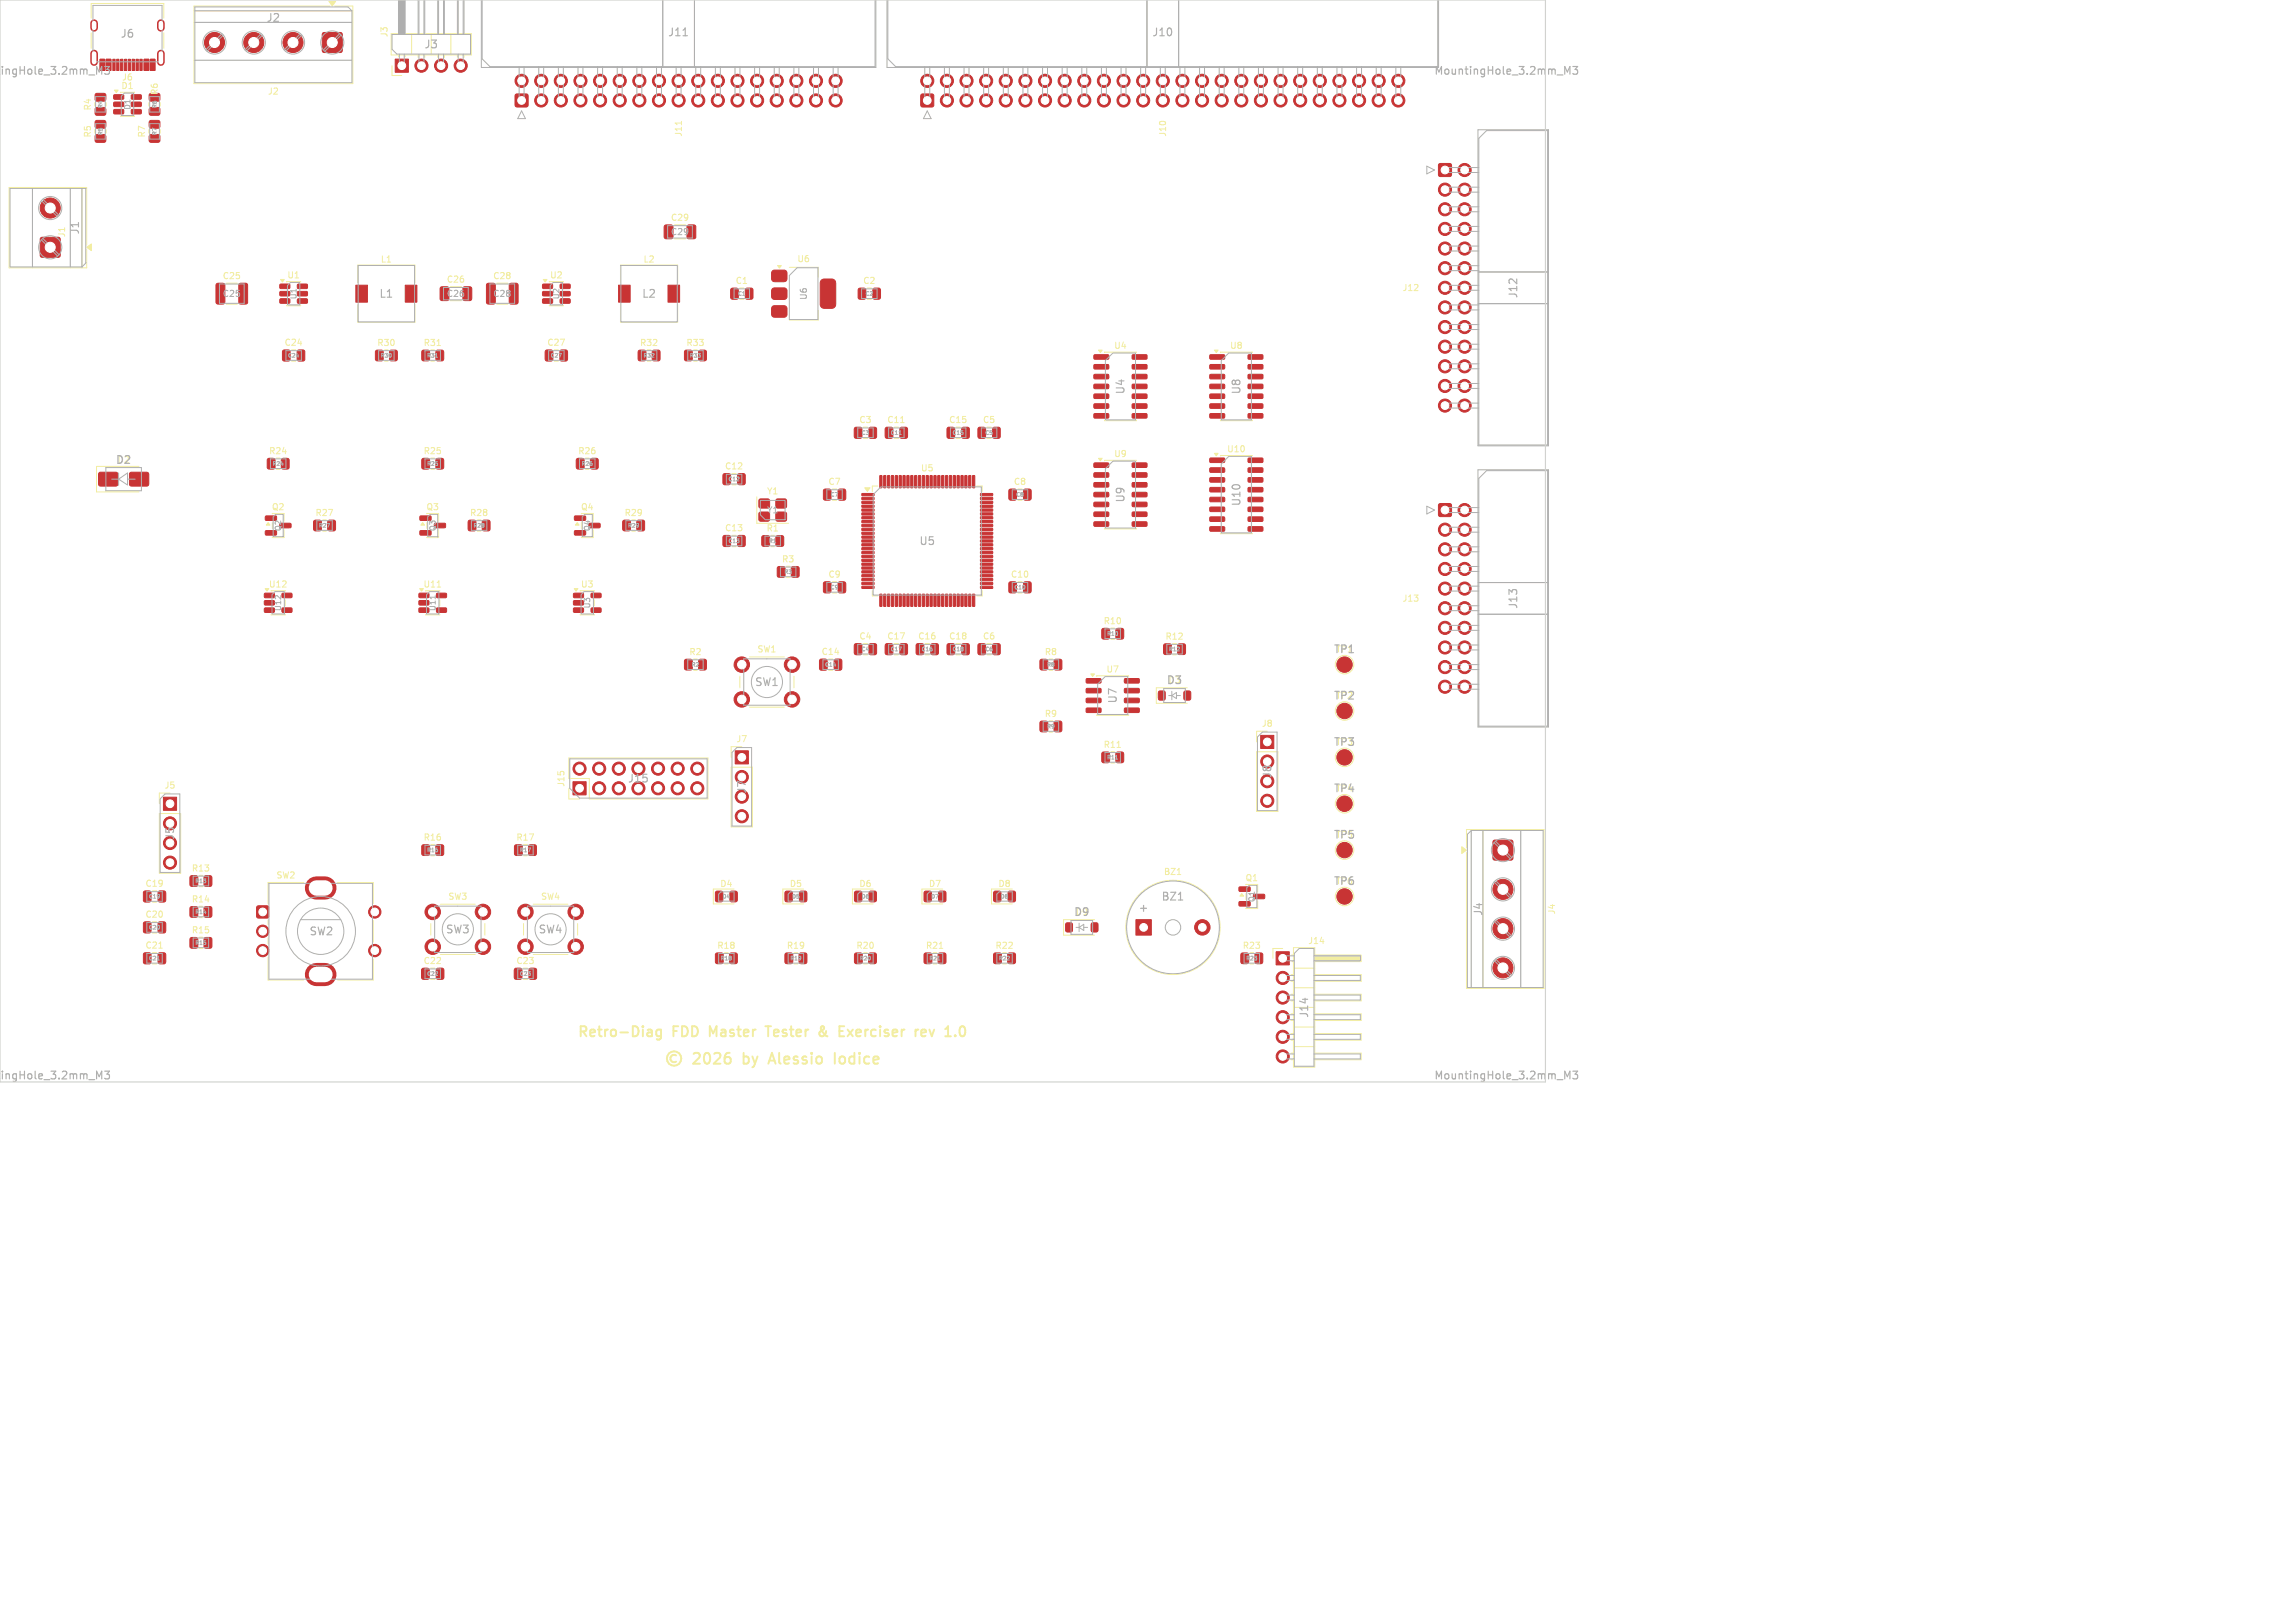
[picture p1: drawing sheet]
<svg xmlns="http://www.w3.org/2000/svg" width="297mm" height="210mm" viewBox="0 0 297 210" stroke-linecap="round" stroke-linejoin="round" font-family="sans-serif">
<defs><g id="words">
<g font-size="1.9" fill="#f2eda1">
<text x="96.6" y="138.1">by</text>
<text x="100.5" y="138.1">Alessio</text>
<text x="109.3" y="138.1">Iodice</text>
</g>
<g font-size="1.8" fill="#f2eda1">
<text x="74.6" y="134.5">Retro-Diag</text>
<text x="87.1" y="134.5">FDD</text>
<text x="92.3" y="134.5">Master</text>
<text x="100.1" y="134.5">Tester</text>
<text x="107.4" y="134.5">&amp;</text>
<text x="110.5" y="134.5">Exerciser</text>
<text x="120.9" y="134.5">rev</text>
</g>
<g font-size="1.4" fill="#afafaf">
<text x="15.5" y="5.1">J6</text>
<text x="34.4" y="3">J2</text>
<text x="86.4" y="4.9">J11</text>
<text x="149" y="4.9">J10</text>
<text x="-1" y="9.9">tingHole_3.2mm_M3</text>
<text x="54.8" y="6.5">J3</text>
<text x="185.5" y="9.9">MountingHole_3.2mm_M3</text>
<text x="10.4" y="30.4" transform="rotate(-90 10.4 30.4)">J1</text>
<text x="49" y="38.7">L1</text>
<text x="83" y="38.7">L2</text>
<text x="196.6" y="38.7" transform="rotate(-90 196.6 38.7)">J12</text>
<text x="145.7" y="51.1" transform="rotate(-90 145.7 51.1)">U4</text>
<text x="160.7" y="51.1" transform="rotate(-90 160.7 51.1)">U8</text>
<text x="14.9" y="60.2">D2</text>
<text x="145.7" y="65.1" transform="rotate(-90 145.7 65.1)">U9</text>
<text x="160.7" y="65.6" transform="rotate(-90 160.7 65.6)">U10</text>
<text x="118.9" y="70.7">U5</text>
<text x="196.6" y="78.9" transform="rotate(-90 196.6 78.9)">J13</text>
<text x="97.6" y="89">SW1</text>
<text x="150.9" y="88.7">D3</text>
<text x="172.5" y="84.7">TP1</text>
<text x="144.7" y="91.1" transform="rotate(-90 144.7 91.1)">U7</text>
<text x="172.5" y="90.7">TP2</text>
<text x="81.2" y="101.5">J15</text>
<text x="164.7" y="100.8" transform="rotate(-90 164.7 100.8)">J8</text>
<text x="172.5" y="96.7">TP3</text>
<text x="96.7" y="102.8" transform="rotate(-90 96.7 102.8)">J7</text>
<text x="172.5" y="102.7">TP4</text>
<text x="22.7" y="108.8" transform="rotate(-90 22.7 108.8)">J5</text>
<text x="172.5" y="108.7">TP5</text>
<text x="138.9" y="118.7">D9</text>
<text x="147.2" y="118.2">+</text>
<text x="150.2" y="116.7">BZ1</text>
<text x="172.5" y="114.7">TP6</text>
<text x="192" y="118.6" transform="rotate(-90 192 118.6)">J4</text>
<text x="40" y="121.2">SW2</text>
<text x="57.6" y="121">SW3</text>
<text x="69.6" y="121">SW4</text>
<text x="169.5" y="131.8" transform="rotate(-90 169.5 131.8)">J14</text>
<text x="-1" y="139.9">tingHole_3.2mm_M3</text>
<text x="185.5" y="139.9">MountingHole_3.2mm_M3</text>
</g>
<g font-size="1.1" fill="#f2eda1">
<text x="50.3" y="4.9" transform="rotate(-90 50.3 4.9)">J3</text>
<text x="15.6" y="11.7">D1</text>
<text x="15.7" y="10.6">J6</text>
<text x="11.9" y="17.9" transform="rotate(-90 11.9 17.9)">R5</text>
<text x="11.9" y="14.4" transform="rotate(-90 11.9 14.4)">R4</text>
<text x="18.9" y="17.9" transform="rotate(-90 18.9 17.9)">R7</text>
<text x="20.6" y="12.4" transform="rotate(-90 20.6 12.4)">R6</text>
<text x="34.6" y="12.4">J2</text>
<text x="88.4" y="17.8" transform="rotate(-90 88.4 17.8)">J11</text>
<text x="151.1" y="17.8" transform="rotate(-90 151.1 17.8)">J10</text>
<text x="86.7" y="28.7">C29</text>
<text x="8.6" y="30.8" transform="rotate(-90 8.6 30.8)">J1</text>
<text x="49.2" y="34.1">L1</text>
<text x="83.2" y="34.1">L2</text>
<text x="103.1" y="34.1">U6</text>
<text x="28.7" y="36.3">C25</text>
<text x="37.1" y="36.2">U1</text>
<text x="57.7" y="36.7">C26</text>
<text x="63.7" y="36.3">C28</text>
<text x="71.1" y="36.2">U2</text>
<text x="95.1" y="36.9">C1</text>
<text x="111.6" y="36.9">C2</text>
<text x="181.4" y="37.8">J12</text>
<text x="36.7" y="44.9">C24</text>
<text x="48.7" y="44.9">R30</text>
<text x="54.7" y="44.9">R31</text>
<text x="70.7" y="44.9">C27</text>
<text x="82.7" y="44.9">R32</text>
<text x="88.7" y="44.9">R33</text>
<text x="144.1" y="45.3">U4</text>
<text x="159.1" y="45.3">U8</text>
<text x="34.7" y="58.9">R24</text>
<text x="54.7" y="58.9">R25</text>
<text x="74.7" y="58.9">R26</text>
<text x="111.1" y="54.9">C3</text>
<text x="114.7" y="54.9">C11</text>
<text x="122.7" y="54.9">C15</text>
<text x="127.1" y="54.9">C5</text>
<text x="144.1" y="59.3">U9</text>
<text x="158.7" y="58.7">U10</text>
<text x="93.7" y="60.9">C12</text>
<text x="99.2" y="64.1">Y1</text>
<text x="107.1" y="62.9">C7</text>
<text x="119.1" y="61.2">U5</text>
<text x="131.1" y="62.9">C8</text>
<text x="35.1" y="66.2">Q2</text>
<text x="40.7" y="66.9">R27</text>
<text x="55.1" y="66.2">Q3</text>
<text x="60.7" y="66.9">R28</text>
<text x="75.1" y="66.2">Q4</text>
<text x="80.7" y="66.9">R29</text>
<text x="93.7" y="68.9">C13</text>
<text x="99.1" y="68.9">R1</text>
<text x="34.7" y="76.2">U12</text>
<text x="54.7" y="76.2">U11</text>
<text x="75.1" y="76.2">U3</text>
<text x="101.1" y="72.9">R3</text>
<text x="107.1" y="74.9">C9</text>
<text x="130.7" y="74.9">C10</text>
<text x="111.1" y="82.9">C4</text>
<text x="114.7" y="82.9">C17</text>
<text x="118.7" y="82.9">C16</text>
<text x="122.7" y="82.9">C18</text>
<text x="127.1" y="82.9">C6</text>
<text x="142.7" y="80.9">R10</text>
<text x="150.7" y="82.9">R12</text>
<text x="181.4" y="78">J13</text>
<text x="89.1" y="84.9">R2</text>
<text x="97.9" y="84.6">SW1</text>
<text x="106.2" y="84.9">C14</text>
<text x="135.1" y="84.9">R8</text>
<text x="143.1" y="87.2">U7</text>
<text x="135.1" y="92.9">R9</text>
<text x="163.2" y="94.2">J8</text>
<text x="73.2" y="101.9" transform="rotate(-90 73.2 101.9)">J15</text>
<text x="95.2" y="96.2">J7</text>
<text x="142.7" y="96.9">R11</text>
<text x="21.2" y="102.2">J5</text>
<text x="24.7" y="112.9">R13</text>
<text x="35.7" y="113.8">SW2</text>
<text x="54.7" y="108.9">R16</text>
<text x="66.7" y="108.9">R17</text>
<text x="150.5" y="113.4">BZ1</text>
<text x="18.7" y="118.9">C20</text>
<text x="18.7" y="114.9">C19</text>
<text x="24.7" y="116.9">R14</text>
<text x="57.9" y="116.6">SW3</text>
<text x="69.9" y="116.6">SW4</text>
<text x="93.1" y="114.9">D4</text>
<text x="102.1" y="114.9">D5</text>
<text x="111.1" y="114.9">D6</text>
<text x="120.1" y="114.9">D7</text>
<text x="129.1" y="114.9">D8</text>
<text x="161.1" y="114.2">Q1</text>
<text x="201.4" y="118.4" transform="rotate(-90 201.4 118.4)">J4</text>
<text x="18.7" y="122.9">C21</text>
<text x="24.7" y="120.9">R15</text>
<text x="54.7" y="124.9">C22</text>
<text x="66.7" y="124.9">C23</text>
<text x="92.7" y="122.9">R18</text>
<text x="101.7" y="122.9">R19</text>
<text x="110.7" y="122.9">R20</text>
<text x="119.7" y="122.9">R21</text>
<text x="128.7" y="122.9">R22</text>
<text x="160.7" y="122.9">R23</text>
<text x="169.2" y="122.3">J14</text>
</g>
<g font-size="1.1" fill="#afafaf">
<text x="86.7" y="30.6">C29</text>
<text x="28.7" y="38.6">C25</text>
<text x="57.7" y="38.6">C26</text>
<text x="63.7" y="38.6">C28</text>
<text x="104.6" y="38.9" transform="rotate(-90 104.6 38.9)">U6</text>
<text x="99.2" y="66.6">Y1</text>
</g>
<g font-size="1" fill="#afafaf">
<text x="17" y="14.3" transform="rotate(-90 17 14.3)">D1</text>
<text x="38.5" y="38.8" transform="rotate(-90 38.5 38.8)">U1</text>
<text x="72.5" y="38.8" transform="rotate(-90 72.5 38.8)">U2</text>
<text x="36.5" y="68.8" transform="rotate(-90 36.5 68.8)">Q2</text>
<text x="56.5" y="68.8" transform="rotate(-90 56.5 68.8)">Q3</text>
<text x="76.5" y="68.8" transform="rotate(-90 76.5 68.8)">Q4</text>
<text x="36.5" y="79.2" transform="rotate(-90 36.5 79.2)">U12</text>
<text x="56.5" y="79.2" transform="rotate(-90 56.5 79.2)">U11</text>
<text x="76.5" y="78.8" transform="rotate(-90 76.5 78.8)">U3</text>
<text x="162.5" y="116.8" transform="rotate(-90 162.5 116.8)">Q1</text>
</g>
<g font-size=".7" fill="#afafaf">
<text x="13.4" y="17.6" transform="rotate(-90 13.4 17.6)">R5</text>
<text x="13.4" y="14.1" transform="rotate(-90 13.4 14.1)">R4</text>
<text x="20.4" y="17.6" transform="rotate(-90 20.4 17.6)">R7</text>
<text x="20.4" y="14.1" transform="rotate(-90 20.4 14.1)">R6</text>
<text x="95.4" y="38.4">C1</text>
<text x="111.9" y="38.4">C2</text>
<text x="37.2" y="46.4">C24</text>
<text x="49.2" y="46.4">R30</text>
<text x="55.2" y="46.4">R31</text>
<text x="71.2" y="46.4">C27</text>
<text x="83.2" y="46.4">R32</text>
<text x="89.2" y="46.4">R33</text>
<text x="111.4" y="56.4">C3</text>
<text x="115.2" y="56.4">C11</text>
<text x="123.2" y="56.4">C15</text>
<text x="127.4" y="56.4">C5</text>
<text x="35.2" y="60.4">R24</text>
<text x="55.2" y="60.4">R25</text>
<text x="75.2" y="60.4">R26</text>
<text x="94.2" y="62.4">C12</text>
<text x="107.4" y="64.4">C7</text>
<text x="131.4" y="64.4">C8</text>
<text x="41.2" y="68.4">R27</text>
<text x="61.2" y="68.4">R28</text>
<text x="81.2" y="68.4">R29</text>
<text x="94.2" y="70.4">C13</text>
<text x="99.4" y="70.4">R1</text>
<text x="101.4" y="74.4">R3</text>
<text x="107.4" y="76.4">C9</text>
<text x="131.2" y="76.4">C10</text>
<text x="143.2" y="82.4">R10</text>
<text x="89.4" y="86.4">R2</text>
<text x="106.7" y="86.4">C14</text>
<text x="111.4" y="84.4">C4</text>
<text x="115.2" y="84.4">C17</text>
<text x="119.2" y="84.4">C16</text>
<text x="123.2" y="84.4">C18</text>
<text x="127.4" y="84.4">C6</text>
<text x="135.4" y="86.4">R8</text>
<text x="151.2" y="84.4">R12</text>
<text x="135.4" y="94.4">R9</text>
<text x="143.2" y="98.4">R11</text>
<text x="55.2" y="110.4">R16</text>
<text x="67.2" y="110.4">R17</text>
<text x="19.2" y="116.4">C19</text>
<text x="25.2" y="114.4">R13</text>
<text x="25.2" y="118.4">R14</text>
<text x="93.4" y="116.4">D4</text>
<text x="102.4" y="116.4">D5</text>
<text x="111.4" y="116.4">D6</text>
<text x="120.4" y="116.4">D7</text>
<text x="129.4" y="116.4">D8</text>
<text x="19.2" y="120.4">C20</text>
<text x="19.2" y="124.4">C21</text>
<text x="25.2" y="122.4">R15</text>
<text x="93.2" y="124.4">R18</text>
<text x="102.2" y="124.4">R19</text>
<text x="111.2" y="124.4">R20</text>
<text x="120.2" y="124.4">R21</text>
<text x="129.2" y="124.4">R22</text>
<text x="161.2" y="124.4">R23</text>
<text x="55.2" y="126.4">C22</text>
<text x="67.2" y="126.4">C23</text>
</g>
</g></defs>
<g fill="#c83434" stroke="#c83434" stroke-width=".13">
<path d="M74.6 59.4l.7-.1 .3 .2v1l-.2 .2h-.6l-.2-.2v-.9z"/>
<path d="M76.5 59.4l.7-.1 .2 .2v1l-.1 .2h-.6l-.3-.2v-.9z"/>
<path d="M119.2 12.2h.2h1.4v.2v1.4l-.2 .1-1.4-.1-.1-.2z"/>
<path d="M165.1 123.2h1.7v1.7h-1.7z"/>
<path d="M66.6 125.3h.7l.2 .1v1.1l-.1 .2h-.6l-.2-.1-.1-1.1z"/>
<path d="M68.5 125.3h.7l.2 .1v1.1l-.1 .2h-.6l-.2-.1-.1-1.1z"/>
<path d="M142.6 81.4l.7-.1 .3 .2v1l-.2 .2h-.6l-.2-.2v-.9z"/>
<path d="M144.5 81.4l.7-.1 .2 .2v1l-.1 .2h-.6l-.3-.2v-.9z"/>
<path d="M74.2 101.2h1.6v1.7h-1.6z"/>
<path d="M48.6 45.4l.8-.1 .2 .2v1l-.2 .2h-.6l-.2-.2v-.9z"/>
<path d="M50.5 45.4l.7-.1 .2 .2v1l-.1 .2h-.6l-.3-.2v-.9z"/>
<path d="M88.6 45.4l.7-.1 .3 .2v1l-.2 .2h-.6l-.2-.2v-.9z"/>
<path d="M90.5 45.4l.7-.1 .2 .2v1l-.1 .2h-.7l-.2-.2v-.9z"/>
<path d="M147 119h2v2h-2z"/>
<path d="M34.4 66.8h1.3l.1 .1v.4l-.2 .1-1.2-.1-.1-.1z"/>
<path d="M34.4 68.7h1.3l.1 .1v.4l-.2 .1-1.2-.1-.1-.1z"/>
<path d="M36.2 67.7h1.4l.1 .2v.3l-.2 .1h-1.2l-.1-.1z"/>
<path d="M98.3 66.3h.2h1l.1 .2-.1 .9-.2 .1-1-.1-.1-.2z"/>
<path d="M100.5 66.3h.1h1.1l.1 .2-.1 .9-.1 .1-1.1-.1-.1-.2z"/>
<path d="M100.5 64.6h.1h1.1l.1 .2-.1 .9-.1 .1-1.1-.1-.1-.2z"/>
<path d="M98.3 64.6h.2h1l.1 .2-.1 .9-.2 .1-1-.1-.1-.2z"/>
<path d="M110.6 115.4l.7-.1 .2 .2 .1 1-.2 .2h-.6l-.2-.2z"/>
<path d="M112.5 115.4l.7-.1 .2 .2v1l-.1 .2h-.6l-.2-.2z"/>
<path d="M12.4 14l.1-.1h1l.2 .3v.6l-.3 .1h-.9l-.2-.2z"/>
<path d="M12.4 12.1h.1h1l.2 .2v.6l-.3 .2h-.9l-.2-.2z"/>
<path d="M128.6 123.4l.7-.1 .3 .2v1l-.2 .2h-.6l-.2-.2v-.9z"/>
<path d="M130.5 123.4l.7-.1 .2 .2v1l-.1 .2h-.7l-.2-.2v-.9z"/>
<path d="M126.6 83.3h.7l.2 .1v1.1l-.1 .2h-.6l-.2-.1v-1.1z"/>
<path d="M128.5 83.3h.7l.2 .1v1.1l-.1 .2h-.6l-.2-.1v-1.1z"/>
<path d="M54.6 59.4l.7-.1 .3 .2v1l-.2 .2h-.6l-.2-.2v-.9z"/>
<path d="M56.5 59.4l.7-.1 .2 .2v1l-.1 .2h-.6l-.3-.2v-.9z"/>
<path d="M106.1 85.3h.7l.2 .1v1.1l-.1 .2h-.6l-.2-.1-.1-1.1z"/>
<path d="M108 85.3h.7l.2 .1v1.1l-.1 .2h-.6l-.2-.1-.1-1.1z"/>
<path d="M141.6 59.9h1.8l.1 .1v.4l-.2 .1h-1.7v-.2z"/>
<path d="M141.6 61.2h1.8l.1 .1v.4l-.2 .1-1.7-.1v-.1z"/>
<path d="M141.6 62.5l1.8-.1 .1 .2v.3l-.2 .1h-1.7v-.1z"/>
<path d="M141.6 63.7h1.8l.1 .2v.3l-.2 .1h-1.7v-.1z"/>
<path d="M141.6 65h1.8l.1 .1v.4l-.2 .1h-1.7v-.2z"/>
<path d="M141.6 66.3h1.8l.1 .1v.3l-.2 .1h-1.7v-.1z"/>
<path d="M141.6 67.6l1.8-.1 .1 .2v.3l-.2 .1h-1.7v-.1z"/>
<path d="M146.5 67.6l1.9-.1v.2v.3l-.1 .1h-1.7l-.1-.1z"/>
<path d="M146.5 66.3h1.9v.1v.3l-.1 .1h-1.7l-.1-.1z"/>
<path d="M146.5 65h1.9v.1v.4l-.1 .1h-1.7l-.1-.2z"/>
<path d="M146.5 63.7h1.9v.2v.3l-.1 .1h-1.7l-.1-.1z"/>
<path d="M146.5 62.5l1.9-.1v.2v.3l-.1 .1h-1.7l-.1-.1z"/>
<path d="M146.5 61.2h1.9v.1v.4l-.1 .1-1.7-.1-.1-.1z"/>
<path d="M146.5 59.9h1.9v.1v.4l-.1 .1h-1.7l-.1-.2z"/>
<path d="M94.6 37.3h.7l.2 .1v1.1l-.1 .2h-.6l-.2-.1v-1.1z"/>
<path d="M96.5 37.3h.7l.2 .1v1.1l-.1 .2h-.6l-.2-.1-.1-1.1z"/>
<path d="M24.6 121.4l.8-.1 .2 .2v1l-.2 .2h-.6l-.2-.2v-.9z"/>
<path d="M26.5 121.4l.7-.1 .2 .2v1l-.1 .2h-.7l-.2-.2v-.9z"/>
<path d="M34.2 76.8h1.2l.1 .1v.4l-.1 .1-1.1-.1-.1-.1z"/>
<path d="M34.2 77.7h1.2l.1 .2v.3l-.1 .1h-1.1l-.1-.1z"/>
<path d="M34.2 78.7h1.2l.1 .1v.4l-.1 .1-1.1-.1-.1-.1z"/>
<path d="M36.5 78.7h1.2l.1 .1v.4l-.1 .1-1.1-.1-.1-.1z"/>
<path d="M36.5 76.8h1.2l.1 .1v.4l-.1 .1-1.1-.1-.1-.1z"/>
<path d="M36.6 45.3h.7l.2 .1 .1 1.1-.2 .2h-.6l-.2-.1-.1-1.1z"/>
<path d="M38.5 45.3h.7l.2 .1v1.1l-.1 .2h-.6l-.2-.1-.1-1.1z"/>
<path d="M86 29.2l.9-.1 .2 .2v1.4l-.2 .2h-.7l-.2-.2-.1-1.3z"/>
<path d="M89 29.2l.8-.1 .2 .2 .1 1.4-.2 .2h-.8l-.2-.2v-1.3z"/>
<path d="M41.8 4.3l.1-.1h2.1l.2 .1 .1 .2v2.1l-.1 .1-.2 .1h-2.1l-.1-.1-.1-.1v-2.1z"/>
<path d="M98.6 69.4l.7-.1 .3 .2v1l-.2 .2h-.6l-.2-.2v-.9z"/>
<path d="M100.5 69.4l.7-.1 .2 .2v1l-.1 .2h-.7l-.2-.2v-.9z"/>
<path d="M54.4 66.8h1.3l.1 .1v.4l-.1 .1-1.3-.1-.1-.1z"/>
<path d="M54.4 68.7h1.3l.1 .1v.4l-.1 .1-1.3-.1-.1-.1z"/>
<path d="M56.2 67.7h1.4l.1 .2v.3l-.2 .1h-1.2l-.1-.1z"/>
<path d="M18.6 119.3h.7l.2 .1 .1 1.1-.2 .2h-.6l-.2-.1-.1-1.1z"/>
<path d="M20.5 119.3h.7l.2 .1v1.1l-.1 .2h-.6l-.2-.1-.1-1.1z"/>
<path d="M19.4 17.5l.2-.1h.9l.2 .3v.6l-.3 .1h-.9l-.2-.2z"/>
<path d="M19.4 15.6h.2h.9l.2 .2v.6l-.3 .2h-.9l-.2-.2z"/>
<path d="M54.6 125.3h.7l.2 .1v1.1l-.1 .2h-.6l-.2-.1v-1.1z"/>
<path d="M56.5 125.3h.7l.2 .1v1.1l-.1 .2h-.6l-.2-.1v-1.1z"/>
<path d="M19.4 14l.2-.1h.9l.2 .3v.6l-.3 .1h-.9l-.2-.2z"/>
<path d="M19.4 12.1h.2h.9l.2 .2v.6l-.3 .2h-.9l-.2-.2z"/>
<path d="M80.6 67.4l.7-.1 .3 .2v1l-.2 .2h-.6l-.2-.2v-.9z"/>
<path d="M82.5 67.4l.7-.1 .2 .2v1l-.1 .2h-.7l-.2-.2v-.9z"/>
<path d="M18.6 123.3h.7l.2 .1 .1 1.1-.2 .2h-.6l-.2-.1-.1-1.1z"/>
<path d="M20.5 123.3h.7l.2 .1v1.1l-.1 .2h-.6l-.2-.1-.1-1.1z"/>
<path d="M106.6 75.3h.7l.2 .1v1.1l-.1 .2h-.6l-.2-.1v-1.1z"/>
<path d="M108.5 75.3h.7l.2 .1v1.1l-.1 .2h-.6l-.2-.1v-1.1z"/>
<path d="M134.6 93.4l.7-.1 .3 .2v1l-.2 .2h-.6l-.2-.2v-.9z"/>
<path d="M136.5 93.4l.7-.1 .2 .2v1l-.1 .2h-.7l-.2-.2v-.9z"/>
<path d="M142.6 97.4l.7-.1 .3 .2v1l-.2 .2h-.6l-.2-.2v-.9z"/>
<path d="M144.5 97.4l.7-.1 .2 .2v1l-.1 .2h-.6l-.3-.2v-.9z"/>
<path d="M12.8 61.2l.2-.1h2l.2 .1v.2v1.4l-.2 .1h-2l-.2-.1-.1-.1z"/>
<path d="M16.8 61.2l.2-.1h2l.2 .1v.2v1.4l-.2 .1h-2l-.2-.1-.1-.1z"/>
<path d="M24.6 113.4l.8-.1 .2 .2v1l-.2 .2h-.6l-.2-.2v-.9z"/>
<path d="M26.5 113.4l.7-.1 .2 .2v1l-.1 .2h-.7l-.2-.2v-.9z"/>
<path d="M118.6 83.3h.7l.2 .1v1.1l-.1 .2h-.6l-.2-.1-.1-1.1z"/>
<path d="M120.5 83.3h.7l.2 .1v1.1l-.1 .2h-.6l-.2-.1v-1.1z"/>
<path d="M160.6 123.4l.7-.1 .3 .2v1l-.2 .2h-.6l-.2-.2v-.9z"/>
<path d="M162.5 123.4l.7-.1 .2 .2v1l-.1 .2h-.7l-.2-.2v-.9z"/>
<path d="M119.6 115.4l.7-.1 .2 .2v1l-.1 .2h-.6l-.2-.2z"/>
<path d="M121.5 115.4l.7-.1 .2 .2v1l-.1 .2h-.6l-.2-.2z"/>
<path d="M28 36.7h.8l.3 .1v2.3l-.2 .2-.7 .1-.2-.2-.1-2.3z"/>
<path d="M31 36.7h.8l.2 .1v2.3l-.1 .2-.8 .1-.2-.2v-2.3z"/>
<path d="M122.6 55.3h.7l.2 .1v1.1l-.1 .2h-.6l-.2-.1-.1-1.1z"/>
<path d="M124.5 55.3h.7l.2 .1 .1 1.1-.2 .2h-.6l-.2-.1-.1-1.1z"/>
<path d="M138 119.5l.1-.1 .6 .1 .1 .1-.1 .9-.1 .1-.6-.1-.1-.1z"/>
<path d="M141.3 119.5l.1-.1 .6 .1 .1 .1-.1 .9-.1 .1-.6-.1-.1-.1z"/>
<path d="M21.1 103.2h1.8v1.7h-1.8z"/>
<path d="M33.3 117.3l.1-.1 1.3 .1 .1 .2-.1 1.2-.2 .1-1.2-.1-.1-.1z"/>
<path d="M140.6 87.8h1.8l.1 .1v.4l-.1 .1h-1.8l-.1-.2z"/>
<path d="M140.6 89.1h1.8l.1 .1v.4l-.1 .1h-1.8l-.1-.2z"/>
<path d="M140.6 90.4l1.8-.1 .1 .2v.3l-.1 .1h-1.8l-.1-.1z"/>
<path d="M140.6 91.6h1.8l.1 .2v.3l-.1 .1h-1.8l-.1-.1z"/>
<path d="M145.5 91.6h1.9v.2v.3l-.1 .1h-1.7l-.1-.1z"/>
<path d="M145.5 90.4l1.9-.1v.2v.3l-.1 .1h-1.7l-.1-.1z"/>
<path d="M145.5 89.1h1.9v.1v.4l-.1 .1h-1.7l-.1-.2z"/>
<path d="M145.5 87.8h1.9v.1v.4l-.1 .1h-1.7l-.1-.2z"/>
<path d="M95.1 97.2h1.7v1.7h-1.7z"/>
<path d="M130.6 63.3h.7l.2 .1 .1 1.1-.2 .2h-.6l-.2-.1-.1-1.1z"/>
<path d="M132.5 63.3h.7l.2 .1 .1 1.1-.2 .2h-.6l-.2-.1-.1-1.1z"/>
<path d="M119.6 123.4l.8-.1 .2 .2v1l-.2 .2h-.6l-.2-.2v-.9z"/>
<path d="M121.5 123.4l.7-.1 .2 .2v1l-.1 .2h-.7l-.2-.2v-.9z"/>
<path d="M110.6 83.3h.7l.2 .1 .1 1.1-.2 .2h-.6l-.2-.1-.1-1.1z"/>
<path d="M112.5 83.3h.7l.2 .1 .1 1.1-.2 .2h-.6l-.2-.1-.1-1.1z"/>
<path d="M74.2 76.8h1.2l.1 .1v.4l-.1 .1-1.1-.1-.1-.1z"/>
<path d="M74.2 77.7h1.2l.1 .2v.3l-.1 .1h-1.1l-.1-.1z"/>
<path d="M74.2 78.7h1.2l.1 .1v.4l-.1 .1-1.1-.1-.1-.1z"/>
<path d="M76.5 78.7h1.2l.1 .1v.4l-.2 .1-1-.1-.1-.1z"/>
<path d="M76.5 76.8h1.2l.1 .1v.4l-.2 .1-1-.1-.1-.1z"/>
<path d="M12.4 17.5l.1-.1h1l.2 .3v.6l-.3 .1h-.9l-.2-.2z"/>
<path d="M12.4 15.6h.1h1l.2 .2v.6l-.3 .2h-.9l-.2-.2z"/>
<path d="M57 37.2l.8-.1 .3 .2v1.4l-.2 .2h-.7l-.2-.2-.1-1.3z"/>
<path d="M60 37.2l.8-.1 .2 .2 .1 1.4-.2 .2h-.8l-.2-.2v-1.3z"/>
<path d="M114.6 83.3h.7l.2 .1v1.1l-.1 .2h-.6l-.2-.1-.1-1.1z"/>
<path d="M116.5 83.3h.7l.2 .1v1.1l-.1 .2h-.6l-.2-.1-.1-1.1z"/>
<path d="M93.6 61.3h.7l.2 .1 .1 1.1-.2 .2h-.6l-.2-.1-.1-1.1z"/>
<path d="M95.5 61.3h.7l.2 .1v1.1l-.1 .2h-.6l-.2-.1-.1-1.1z"/>
<path d="M34.6 59.4l.8-.1 .2 .2v1l-.2 .2h-.6l-.2-.2v-.9z"/>
<path d="M36.5 59.4l.7-.1 .2 .2v1l-.1 .2h-.7l-.2-.2v-.9z"/>
<path d="M126.6 55.3h.7l.2 .1v1.1l-.1 .2h-.6l-.2-.1v-1.1z"/>
<path d="M128.5 55.3h.7l.2 .1v1.1l-.1 .2h-.6l-.2-.1v-1.1z"/>
<path d="M60.6 67.4l.7-.1 .3 .2v1l-.2 .2h-.6l-.2-.2v-.9z"/>
<path d="M62.5 67.4l.7-.1 .2 .2v1l-.1 .2h-.7l-.2-.2v-.9z"/>
<path d="M128.6 115.4l.7-.1 .2 .2v1l-.1 .2h-.6l-.2-.2z"/>
<path d="M130.5 115.4l.7-.1 .2 .2v1l-.1 .2h-.6l-.2-.2z"/>
<path d="M18.6 115.3h.7l.2 .1 .1 1.1-.2 .2h-.6l-.2-.1-.1-1.1z"/>
<path d="M20.5 115.3h.7l.2 .1v1.1l-.1 .2h-.6l-.2-.1-.1-1.1z"/>
<path d="M150 89.5l.1-.1 .6 .1 .1 .1-.1 .9-.1 .1-.6-.1-.1-.1z"/>
<path d="M153.3 89.5l.1-.1 .6 .1 .1 .1-.1 .9-.1 .1-.6-.1-.1-.1z"/>
<path d="M46.1 36.9h1.4v2.2h-1.4z"/>
<path d="M52.4 36.9h1.6v2.2h-1.6z"/>
<path d="M114.6 55.3h.7l.2 .1v1.1l-.1 .2h-.6l-.2-.1-.1-1.1z"/>
<path d="M116.5 55.3h.7l.2 .1v1.1l-.1 .2h-.6l-.2-.1-.1-1.1z"/>
<path d="M100.6 73.4l.7-.1 .3 .2v1l-.2 .2h-.6l-.2-.2v-.9z"/>
<path d="M102.5 73.4l.7-.1 .2 .2v1l-.1 .2h-.6l-.3-.2v-.9z"/>
<path d="M193.3 108.8l.1-.1h2.1l.2 .1 .1 .2v2.1l-.1 .1-.2 .1h-2.1l-.1-.1-.1-.1v-2.1z"/>
<path d="M40.6 67.4l.7-.1 .3 .2v1l-.2 .2h-.6l-.2-.2v-.9z"/>
<path d="M42.5 67.4l.7-.1 .2 .2v1l-.1 .2h-.7l-.2-.2v-.9z"/>
<path d="M70.6 45.3h.7l.2 .1v1.1l-.1 .2h-.6l-.2-.1-.1-1.1z"/>
<path d="M72.5 45.3h.7l.2 .1v1.1l-.1 .2h-.6l-.2-.1-.1-1.1z"/>
<path d="M5.3 30.8l.1-.1h2.1l.2 .1 .1 .2v2.1l-.1 .1-.2 .1h-2.1l-.1-.1-.1-.1v-2.1z"/>
<path d="M92.6 115.4l.7-.1 .2 .2v1l-.1 .2h-.6l-.2-.2z"/>
<path d="M94.5 115.4l.7-.1 .2 .2v1l-.1 .2h-.6l-.2-.2z"/>
<path d="M80 36.9h1.5v2.2h-1.5z"/>
<path d="M86.4 36.9h1.5v2.2h-1.5z"/>
<path d="M63 36.7h.8l.3 .1v2.3l-.2 .2-.7 .1-.2-.2-.1-2.3z"/>
<path d="M66 36.7h.8l.2 .1 .1 2.3-.2 .2-.8 .1-.2-.2v-2.3z"/>
<path d="M134.6 85.4l.7-.1 .3 .2v1l-.2 .2h-.6l-.2-.2v-.9z"/>
<path d="M136.5 85.4l.7-.1 .2 .2v1l-.1 .2h-.7l-.2-.2v-.9z"/>
<path d="M156.6 45.9h1.8l.1 .1v.4l-.2 .1h-1.7v-.2z"/>
<path d="M156.6 47.2h1.8l.1 .1v.4l-.2 .1-1.7-.1v-.1z"/>
<path d="M156.6 48.5l1.8-.1 .1 .2v.3l-.2 .1h-1.7v-.1z"/>
<path d="M156.6 49.7h1.8l.1 .2v.3l-.2 .1h-1.7v-.1z"/>
<path d="M156.6 51h1.8l.1 .1v.4l-.2 .1h-1.7v-.2z"/>
<path d="M156.6 52.3h1.8l.1 .1v.3l-.2 .1h-1.7v-.1z"/>
<path d="M156.6 53.6l1.8-.1 .1 .2v.3l-.2 .1h-1.7v-.1z"/>
<path d="M161.5 53.6l1.9-.1v.2v.3l-.1 .1h-1.7l-.1-.1z"/>
<path d="M161.5 52.3h1.9v.1v.3l-.1 .1h-1.7l-.1-.1z"/>
<path d="M161.5 51h1.9v.1v.4l-.1 .1h-1.7l-.1-.2z"/>
<path d="M161.5 49.7h1.9v.2v.3l-.1 .1h-1.7l-.1-.1z"/>
<path d="M161.5 48.5l1.9-.1v.2v.3l-.1 .1h-1.7l-.1-.1z"/>
<path d="M161.5 47.2h1.9v.1v.4l-.1 .1-1.7-.1-.1-.1z"/>
<path d="M161.5 45.9h1.9v.1v.4l-.1 .1h-1.7l-.1-.2z"/>
<path d="M163.2 95.2h1.6v1.7h-1.6z"/>
<path d="M110.6 55.3h.7l.2 .1 .1 1.1-.2 .2h-.6l-.2-.1-.1-1.1z"/>
<path d="M112.5 55.3h.7l.2 .1 .1 1.1-.2 .2h-.6l-.2-.1-.1-1.1z"/>
<path d="M160.4 114.8h1.3l.1 .1v.4l-.2 .1-1.2-.1-.1-.1z"/>
<path d="M160.4 116.7h1.3l.1 .1v.4l-.2 .1-1.2-.1-.1-.1z"/>
<path d="M162.2 115.7h1.4l.1 .2v.3l-.2 .1h-1.2l-.1-.1z"/>
<path d="M111.1 37.3h.7l.2 .1v1.1l-.1 .2h-.6l-.2-.1-.1-1.1z"/>
<path d="M113 37.3h.7l.2 .1v1.1l-.1 .2h-.6l-.2-.1-.1-1.1z"/>
<path d="M14.7 12.3h1.2l.1 .1v.4l-.1 .1-1.1-.1-.1-.1z"/>
<path d="M14.7 13.2h1.2l.1 .2v.3l-.1 .1h-1.1l-.1-.1z"/>
<path d="M14.7 14.2h1.2l.1 .1v.4l-.1 .1-1.1-.1-.1-.1z"/>
<path d="M17 14.2h1.2l.1 .1v.4l-.1 .1-1.1-.1-.1-.1z"/>
<path d="M17 13.2h1.2l.1 .2v.3l-.1 .1h-1.1l-.1-.1z"/>
<path d="M17 12.3h1.2l.1 .1v.4l-.1 .1-1.1-.1-.1-.1z"/>
<path d="M70.2 36.8h1.2l.1 .1v.4l-.1 .1-1.1-.1-.1-.1z"/>
<path d="M70.2 37.7h1.2l.1 .2v.3l-.1 .1h-1.1l-.1-.1z"/>
<path d="M70.2 38.7h1.2l.1 .1v.4l-.1 .1-1.1-.1-.1-.1z"/>
<path d="M72.5 38.7h1.2l.1 .1v.4l-.2 .1-1-.1-.1-.1z"/>
<path d="M72.5 37.7h1.2l.1 .2v.3l-.2 .1h-1l-.1-.1z"/>
<path d="M72.5 36.8h1.2l.1 .1v.4l-.2 .1-1-.1-.1-.1z"/>
<path d="M82.6 45.4l.7-.1 .3 .2v1l-.2 .2h-.6l-.2-.2v-.9z"/>
<path d="M84.5 45.4l.7-.1 .2 .2v1l-.1 .2h-.6l-.3-.2v-.9z"/>
<path d="M19.5 7.7h.5v1.4h-.5z"/>
<path d="M18.6 7.7h.6v1.4h-.6z"/>
<path d="M17.6 7.7h.3v1.4h-.3z"/>
<path d="M16.6 7.7h.3v1.4h-.3z"/>
<path d="M16.1 7.7h.3v1.4h-.3z"/>
<path d="M15.1 7.7h.3v1.4h-.3z"/>
<path d="M13.7 7.7h.7v1.4h-.7z"/>
<path d="M13 7.7h.5v1.4h-.5z"/>
<path d="M14.6 7.7h.3v1.4h-.3z"/>
<path d="M15.6 7.7h.3v1.4h-.3z"/>
<path d="M17.1 7.7h.3v1.4h-.3z"/>
<path d="M18.1 7.7h.3v1.4h-.3z"/>
<path d="M51.1 7.7h1.7v1.7h-1.7z"/>
<path d="M186.2 65.2h.2h1.4l.1 .2-.1 1.4-.2 .1-1.4-.1-.1-.2z"/>
<path d="M110.6 123.4l.7-.1 .3 .2v1l-.2 .2h-.6l-.2-.2v-.9z"/>
<path d="M112.5 123.4l.7-.1 .2 .2v1l-.1 .2h-.6l-.3-.2v-.9z"/>
<path d="M122.6 83.3h.7l.2 .1v1.1l-.1 .2h-.6l-.2-.1-.1-1.1z"/>
<path d="M124.5 83.3h.7l.2 .1 .1 1.1-.2 .2h-.6l-.2-.1-.1-1.1z"/>
<path d="M88.6 85.4l.7-.1 .3 .2v1l-.2 .2h-.6l-.2-.2v-.9z"/>
<path d="M90.5 85.4l.7-.1 .2 .2v1l-.1 .2h-.7l-.2-.2v-.9z"/>
<path d="M156.6 59.3h1.8l.1 .1v.4l-.2 .1-1.7-.1v-.1z"/>
<path d="M156.6 60.6l1.8-.1 .1 .2v.3l-.2 .1h-1.7v-.1z"/>
<path d="M156.6 61.8h1.8l.1 .1v.4l-.2 .1h-1.7v-.2z"/>
<path d="M156.6 63.1h1.8l.1 .1v.4l-.2 .1h-1.7v-.2z"/>
<path d="M156.6 64.4l1.8-.1 .1 .2v.3l-.2 .1h-1.7v-.1z"/>
<path d="M156.6 65.6h1.8l.1 .2v.3l-.2 .1h-1.7v-.1z"/>
<path d="M156.6 66.9h1.8l.1 .1v.4l-.2 .1h-1.7v-.2z"/>
<path d="M156.6 68.2h1.8l.1 .1v.4h-.2h-1.7v-.1z"/>
<path d="M161.5 68.2h1.9v.1v.4h-.1h-1.7l-.1-.1z"/>
<path d="M161.5 66.9h1.9v.1v.4l-.1 .1h-1.7l-.1-.2z"/>
<path d="M161.5 65.6h1.9v.2v.3l-.1 .1h-1.7l-.1-.1z"/>
<path d="M161.5 64.4l1.9-.1v.2v.3l-.1 .1h-1.7l-.1-.1z"/>
<path d="M161.5 63.1h1.9v.1v.4l-.1 .1h-1.7l-.1-.2z"/>
<path d="M161.5 61.8h1.9v.1v.4l-.1 .1h-1.7l-.1-.2z"/>
<path d="M161.5 60.6l1.9-.1v.2v.3l-.1 .1h-1.7l-.1-.1z"/>
<path d="M161.5 59.3h1.9v.1v.4l-.1 .1-1.7-.1-.1-.1z"/>
<path d="M106.6 63.3h.7l.2 .1v1.1l-.1 .2h-.6l-.2-.1v-1.1z"/>
<path d="M108.5 63.3h.7l.2 .1v1.1l-.1 .2h-.6l-.2-.1v-1.1z"/>
<path d="M101.6 115.4l.7-.1 .2 .2v1l-.1 .2h-.6l-.2-.2z"/>
<path d="M103.5 115.4l.7-.1 .2 .2v1l-.1 .2h-.6l-.2-.2z"/>
<path d="M74.4 66.8h1.3l.1 .1v.4l-.2 .1-1.2-.1-.1-.1z"/>
<path d="M74.4 68.7h1.3l.1 .1v.4l-.2 .1-1.2-.1-.1-.1z"/>
<path d="M76.2 67.7h1.4l.1 .2v.3l-.2 .1h-1.2l-.1-.1z"/>
<path d="M101.6 123.4l.8-.1 .2 .2v1l-.2 .2h-.6l-.2-.2v-.9z"/>
<path d="M103.5 123.4l.7-.1 .2 .2v1l-.1 .2h-.7l-.2-.2v-.9z"/>
<path d="M66.7 12.2h.2h1.4v.2v1.4l-.2 .1-1.4-.1v-.2z"/>
<path d="M99.9 35.1l.3-.1h1.5l.1 .3v1l-.3 .2-1.5-.1-.2-.3z"/>
<path d="M100 37.3h.2h1.5l.1 .3v1l-.3 .2-1.5-.1-.2-.3 .1-.9z"/>
<path d="M106.3 36.2l.2-.1h1.2l.2 .1 .2 .2v3v.2l-.2 .2-1.4 .1-.3-.3v-3z"/>
<path d="M100 39.6h.2h1.5l.1 .3v1l-.3 .2-1.5-.1-.2-.3 .1-.9z"/>
<path d="M130.6 75.3h.7l.2 .1 .1 1.1-.2 .2h-.6l-.2-.1-.1-1.1z"/>
<path d="M132.5 75.3h.7l.2 .1 .1 1.1-.2 .2h-.6l-.2-.1-.1-1.1z"/>
<path d="M54.2 76.8h1.2l.1 .1v.4l-.1 .1-1.1-.1-.1-.1z"/>
<path d="M54.2 77.7h1.2l.1 .2v.3l-.1 .1h-1.1l-.1-.1z"/>
<path d="M54.2 78.7h1.2l.1 .1v.4l-.1 .1-1.1-.1-.1-.1z"/>
<path d="M56.5 78.7h1.2l.1 .1v.4l-.2 .1-1-.1-.1-.1z"/>
<path d="M56.5 76.8h1.2l.1 .1v.4l-.2 .1-1-.1-.1-.1z"/>
<path d="M92.6 123.4l.7-.1 .3 .2v1l-.2 .2h-.6l-.2-.2v-.9z"/>
<path d="M94.5 123.4l.7-.1 .2 .2v1l-.1 .2h-.6l-.3-.2v-.9z"/>
<path d="M111.5 63.9h1.6v.2v.1h-1.5z"/>
<path d="M111.5 64.4h1.6v.2v.1h-1.5z"/>
<path d="M111.5 64.9h1.6v.2v.1h-1.5z"/>
<path d="M111.5 65.4h1.6v.2v.1h-1.5z"/>
<path d="M111.5 65.9h1.6v.2v.1h-1.5z"/>
<path d="M111.5 66.4h1.6v.2v.1h-1.5z"/>
<path d="M111.5 66.9h1.6v.2v.1h-1.5z"/>
<path d="M111.5 67.4h1.6v.2v.1h-1.5z"/>
<path d="M111.5 67.9h1.6v.2v.1h-1.5z"/>
<path d="M111.5 68.4h1.6v.2v.1h-1.5z"/>
<path d="M111.5 68.9h1.6v.2v.1h-1.5z"/>
<path d="M111.5 69.4h1.6v.2v.1h-1.5z"/>
<path d="M111.5 69.9h1.6v.2v.1h-1.5z"/>
<path d="M111.5 70.4h1.6v.2v.1h-1.5z"/>
<path d="M111.5 70.9h1.6v.2v.1h-1.5z"/>
<path d="M111.5 71.4h1.6v.2v.1h-1.5z"/>
<path d="M111.5 71.9h1.6v.2v.1h-1.5z"/>
<path d="M111.5 72.4h1.6v.2v.1h-1.5z"/>
<path d="M111.5 72.9h1.6v.2v.1h-1.5z"/>
<path d="M111.5 73.4h1.6v.2v.1h-1.5z"/>
<path d="M111.5 73.9h1.6v.2v.1h-1.5z"/>
<path d="M111.5 74.4h1.6v.2v.1h-1.5z"/>
<path d="M111.5 74.9h1.6v.2v.1h-1.5z"/>
<path d="M111.5 75.4h1.6v.2v.1h-1.5z"/>
<path d="M111.5 75.9h1.6v.2v.1h-1.5z"/>
<path d="M113.9 76.9l.2 .1v1.4v.1l-.2-.1z"/>
<path d="M114.4 76.9l.3 .1v1.4l-.1 .1-.3-.1z"/>
<path d="M114.9 76.9l.2 .1v1.4v.1l-.3-.1z"/>
<path d="M115.4 76.9l.2 .1v1.4v.1l-.2-.1z"/>
<path d="M115.9 76.9l.3 .1v1.4l-.1 .1-.3-.1z"/>
<path d="M116.4 76.9l.2 .1v1.4v.1l-.3-.1z"/>
<path d="M116.9 76.9l.2 .1v1.4v.1l-.3-.1z"/>
<path d="M117.4 76.9l.3 .1v1.4l-.1 .1-.2-.1z"/>
<path d="M117.9 76.9l.2 .1v1.4v.1l-.3-.1z"/>
<path d="M118.4 76.9l.2 .1v1.4v.1l-.3-.1z"/>
<path d="M118.9 76.9l.2 .1v1.4v.1l-.2-.1z"/>
<path d="M119.4 76.9l.3 .1v1.4l-.1 .1-.3-.1z"/>
<path d="M119.9 76.9l.2 .1v1.4v.1l-.3-.1z"/>
<path d="M120.4 76.9l.2 .1v1.4v.1l-.2-.1z"/>
<path d="M120.9 76.9l.3 .1v1.4l-.1 .1-.3-.1z"/>
<path d="M121.4 76.9l.2 .1v1.4v.1l-.3-.1z"/>
<path d="M121.9 76.9l.2 .1v1.4v.1l-.3-.1z"/>
<path d="M122.4 76.9l.2 .1v1.4v.1l-.2-.1z"/>
<path d="M122.9 76.9l.3 .1v1.4l-.1 .1-.3-.1z"/>
<path d="M123.4 76.9l.2 .1v1.4v.1l-.3-.1z"/>
<path d="M123.9 76.9l.2 .1v1.4v.1l-.2-.1z"/>
<path d="M124.4 76.9l.3 .1v1.4l-.1 .1-.3-.1z"/>
<path d="M124.9 76.9l.2 .1v1.4v.1l-.3-.1z"/>
<path d="M125.4 76.9l.2 .1v1.4v.1l-.3-.1z"/>
<path d="M125.9 76.9l.3 .1v1.4l-.1 .1-.3-.1z"/>
<path d="M126.9 75.9h1.5l.1 .2-.1 .1h-1.4z"/>
<path d="M126.9 75.4h1.5l.1 .2-.1 .1h-1.4z"/>
<path d="M126.9 74.9h1.5l.1 .2-.1 .1h-1.4z"/>
<path d="M126.9 74.4h1.5l.1 .2-.1 .1h-1.4z"/>
<path d="M126.9 73.9h1.5l.1 .2-.1 .1h-1.4z"/>
<path d="M126.9 73.4h1.5l.1 .2-.1 .1h-1.4z"/>
<path d="M126.9 72.9h1.5l.1 .2-.1 .1h-1.4z"/>
<path d="M126.9 72.4h1.5l.1 .2-.1 .1h-1.4z"/>
<path d="M126.9 71.9h1.5l.1 .2-.1 .1h-1.4z"/>
<path d="M126.9 71.4h1.5l.1 .2-.1 .1h-1.4z"/>
<path d="M126.9 70.9h1.5l.1 .2-.1 .1h-1.4z"/>
<path d="M126.9 70.4h1.5l.1 .2-.1 .1h-1.4z"/>
<path d="M126.9 69.9h1.5l.1 .2-.1 .1h-1.4z"/>
<path d="M126.9 69.4h1.5l.1 .2-.1 .1h-1.4z"/>
<path d="M126.9 68.9h1.5l.1 .2-.1 .1h-1.4z"/>
<path d="M126.9 68.4h1.5l.1 .2-.1 .1h-1.4z"/>
<path d="M126.9 67.9h1.5l.1 .2-.1 .1h-1.4z"/>
<path d="M126.9 67.4h1.5l.1 .2-.1 .1h-1.4z"/>
<path d="M126.9 66.9h1.5l.1 .2-.1 .1h-1.4z"/>
<path d="M126.9 66.4h1.5l.1 .2-.1 .1h-1.4z"/>
<path d="M126.9 65.9h1.5l.1 .2-.1 .1h-1.4z"/>
<path d="M126.9 65.4h1.5l.1 .2-.1 .1h-1.4z"/>
<path d="M126.9 64.9h1.5l.1 .2-.1 .1h-1.4z"/>
<path d="M126.9 64.4h1.5l.1 .2-.1 .1h-1.4z"/>
<path d="M126.9 63.9h1.5l.1 .2-.1 .1h-1.4z"/>
<path d="M125.9 61.5l.3 .1v1.5h-.1h-.3z"/>
<path d="M125.4 61.5l.2 .1v1.5h-.3z"/>
<path d="M124.9 61.5l.2 .1v1.5h-.3z"/>
<path d="M124.4 61.5l.3 .1v1.5h-.1h-.3z"/>
<path d="M123.9 61.5l.2 .1v1.5h-.2z"/>
<path d="M123.4 61.5l.2 .1v1.5h-.3z"/>
<path d="M122.9 61.5l.3 .1v1.5h-.1h-.3z"/>
<path d="M122.4 61.5l.2 .1v1.5h-.2z"/>
<path d="M121.9 61.5l.2 .1v1.5h-.3z"/>
<path d="M121.4 61.5l.2 .1v1.5h-.3z"/>
<path d="M120.9 61.5l.3 .1v1.5h-.1h-.3z"/>
<path d="M120.4 61.5l.2 .1v1.5h-.2z"/>
<path d="M119.9 61.5l.2 .1v1.5h-.3z"/>
<path d="M119.4 61.5l.3 .1v1.5h-.1h-.3z"/>
<path d="M118.9 61.5l.2 .1v1.5h-.2z"/>
<path d="M118.4 61.5l.2 .1v1.5h-.3z"/>
<path d="M117.9 61.5l.2 .1v1.5h-.3z"/>
<path d="M117.4 61.5l.3 .1v1.5h-.1h-.2z"/>
<path d="M116.9 61.5l.2 .1v1.5h-.3z"/>
<path d="M116.4 61.5l.2 .1v1.5h-.3z"/>
<path d="M115.9 61.5l.3 .1v1.5h-.1h-.3z"/>
<path d="M115.4 61.5l.2 .1v1.5h-.2z"/>
<path d="M114.9 61.5l.2 .1v1.5h-.3z"/>
<path d="M114.4 61.5l.3 .1v1.5h-.1h-.3z"/>
<path d="M113.9 61.5l.2 .1v1.5h-.2z"/>
<path d="M186.2 21.2h.2h1.4l.1 .2-.1 1.4-.2 .1-1.4-.1-.1-.2z"/>
<path d="M150.6 83.4l.7-.1 .3 .2v1l-.2 .2h-.6l-.2-.2v-.9z"/>
<path d="M152.5 83.4l.7-.1 .2 .2v1l-.1 .2h-.7l-.2-.2v-.9z"/>
<path d="M54.6 45.4l.7-.1 .3 .2v1l-.2 .2h-.6l-.2-.2v-.9z"/>
<path d="M56.5 45.4l.7-.1 .2 .2v1l-.1 .2h-.6l-.3-.2v-.9z"/>
<path d="M24.6 117.4l.8-.1 .2 .2v1l-.2 .2h-.6l-.2-.2v-.9z"/>
<path d="M26.5 117.4l.7-.1 .2 .2v1l-.1 .2h-.7l-.2-.2v-.9z"/>
<path d="M36.2 36.8h1.2l.1 .1v.4l-.1 .1-1.1-.1-.1-.1z"/>
<path d="M36.2 37.7h1.2l.1 .2v.3l-.1 .1h-1.1l-.1-.1z"/>
<path d="M36.2 38.7h1.2l.1 .1v.4l-.1 .1-1.1-.1-.1-.1z"/>
<path d="M38.5 38.7h1.2l.1 .1v.4l-.2 .1-1-.1-.1-.1z"/>
<path d="M38.5 37.7h1.2l.1 .2v.3l-.2 .1h-1l-.1-.1z"/>
<path d="M38.5 36.8h1.2l.1 .1v.4l-.2 .1-1-.1-.1-.1z"/>
<path d="M93.6 69.3h.7l.2 .1 .1 1.1-.2 .2h-.6l-.2-.1-.1-1.1z"/>
<path d="M95.5 69.3h.7l.2 .1v1.1l-.1 .2h-.6l-.2-.1-.1-1.1z"/>
<path d="M141.6 45.9h1.8l.1 .1v.4l-.2 .1h-1.7v-.2z"/>
<path d="M141.6 47.2h1.8l.1 .1v.4l-.2 .1-1.7-.1v-.1z"/>
<path d="M141.6 48.5l1.8-.1 .1 .2v.3l-.2 .1h-1.7v-.1z"/>
<path d="M141.6 49.7h1.8l.1 .2v.3l-.2 .1h-1.7v-.1z"/>
<path d="M141.6 51h1.8l.1 .1v.4l-.2 .1h-1.7v-.2z"/>
<path d="M141.6 52.3h1.8l.1 .1v.3l-.2 .1h-1.7v-.1z"/>
<path d="M141.6 53.6l1.8-.1 .1 .2v.3l-.2 .1h-1.7v-.1z"/>
<path d="M146.5 53.6l1.9-.1v.2v.3l-.1 .1h-1.7l-.1-.1z"/>
<path d="M146.5 52.3h1.9v.1v.3l-.1 .1h-1.7l-.1-.1z"/>
<path d="M146.5 51h1.9v.1v.4l-.1 .1h-1.7l-.1-.2z"/>
<path d="M146.5 49.7h1.9v.2v.3l-.1 .1h-1.7l-.1-.1z"/>
<path d="M146.5 48.5l1.9-.1v.2v.3l-.1 .1h-1.7l-.1-.1z"/>
<path d="M146.5 47.2h1.9v.1v.4l-.1 .1-1.7-.1-.1-.1z"/>
<path d="M146.5 45.9h1.9v.1v.4l-.1 .1h-1.7l-.1-.2z"/>
<path d="M66.6 109.4l.7-.1 .3 .2v1l-.2 .2h-.6l-.2-.2v-.9z"/>
<path d="M68.5 109.4l.7-.1 .2 .2v1l-.1 .2h-.7l-.2-.2v-.9z"/>
<path d="M54.6 109.4l.7-.1 .3 .2v1l-.2 .2h-.6l-.2-.2v-.9z"/>
<path d="M56.5 109.4l.7-.1 .2 .2v1l-.1 .2h-.6l-.3-.2v-.9z"/>
<circle cx="120" cy="10.5" r=".85"/>
<circle cx="122.5" cy="13" r=".85"/>
<circle cx="122.5" cy="10.5" r=".85"/>
<circle cx="125.1" cy="13" r=".85"/>
<circle cx="125.1" cy="10.5" r=".85"/>
<circle cx="127.6" cy="13" r=".85"/>
<circle cx="127.6" cy="10.5" r=".85"/>
<circle cx="130.2" cy="13" r=".85"/>
<circle cx="130.2" cy="10.5" r=".85"/>
<circle cx="132.7" cy="13" r=".85"/>
<circle cx="132.7" cy="10.5" r=".85"/>
<circle cx="135.2" cy="13" r=".85"/>
<circle cx="135.2" cy="10.5" r=".85"/>
<circle cx="137.8" cy="13" r=".85"/>
<circle cx="137.8" cy="10.5" r=".85"/>
<circle cx="140.3" cy="13" r=".85"/>
<circle cx="140.3" cy="10.5" r=".85"/>
<circle cx="142.9" cy="13" r=".85"/>
<circle cx="142.9" cy="10.5" r=".85"/>
<circle cx="145.4" cy="13" r=".85"/>
<circle cx="145.4" cy="10.5" r=".85"/>
<circle cx="147.9" cy="13" r=".85"/>
<circle cx="147.9" cy="10.5" r=".85"/>
<circle cx="150.5" cy="13" r=".85"/>
<circle cx="150.5" cy="10.5" r=".85"/>
<circle cx="153" cy="13" r=".85"/>
<circle cx="153" cy="10.5" r=".85"/>
<circle cx="155.6" cy="13" r=".85"/>
<circle cx="155.6" cy="10.5" r=".85"/>
<circle cx="158.1" cy="13" r=".85"/>
<circle cx="158.1" cy="10.5" r=".85"/>
<circle cx="160.6" cy="13" r=".85"/>
<circle cx="160.6" cy="10.5" r=".85"/>
<circle cx="163.2" cy="13" r=".85"/>
<circle cx="163.2" cy="10.5" r=".85"/>
<circle cx="165.7" cy="13" r=".85"/>
<circle cx="165.7" cy="10.5" r=".85"/>
<circle cx="168.3" cy="13" r=".85"/>
<circle cx="168.3" cy="10.5" r=".85"/>
<circle cx="170.8" cy="13" r=".85"/>
<circle cx="170.8" cy="10.5" r=".85"/>
<circle cx="173.3" cy="13" r=".85"/>
<circle cx="173.3" cy="10.5" r=".85"/>
<circle cx="175.9" cy="13" r=".85"/>
<circle cx="175.9" cy="10.5" r=".85"/>
<circle cx="178.4" cy="13" r=".85"/>
<circle cx="178.4" cy="10.5" r=".85"/>
<circle cx="181" cy="13" r=".85"/>
<circle cx="181" cy="10.5" r=".85"/>
<circle cx="166" cy="126.5" r=".85"/>
<circle cx="166" cy="129.1" r=".85"/>
<circle cx="166" cy="131.6" r=".85"/>
<circle cx="166" cy="134.2" r=".85"/>
<circle cx="166" cy="136.7" r=".85"/>
<circle cx="75" cy="99.5" r=".85"/>
<circle cx="77.5" cy="102" r=".85"/>
<circle cx="77.5" cy="99.5" r=".85"/>
<circle cx="80.1" cy="102" r=".85"/>
<circle cx="80.1" cy="99.5" r=".85"/>
<circle cx="82.6" cy="102" r=".85"/>
<circle cx="82.6" cy="99.5" r=".85"/>
<circle cx="85.2" cy="102" r=".85"/>
<circle cx="85.2" cy="99.5" r=".85"/>
<circle cx="87.7" cy="102" r=".85"/>
<circle cx="87.7" cy="99.5" r=".85"/>
<circle cx="90.2" cy="102" r=".85"/>
<circle cx="90.2" cy="99.5" r=".85"/>
<circle cx="155.6" cy="120" r="1"/>
<circle cx="96" cy="86" r="1"/>
<circle cx="102.5" cy="86" r="1"/>
<circle cx="96" cy="90.5" r="1"/>
<circle cx="102.5" cy="90.5" r="1"/>
<circle cx="37.9" cy="5.5" r="1.3"/>
<circle cx="32.8" cy="5.5" r="1.3"/>
<circle cx="27.8" cy="5.5" r="1.3"/>
<circle cx="56" cy="118" r="1"/>
<circle cx="62.5" cy="118" r="1"/>
<circle cx="56" cy="122.5" r="1"/>
<circle cx="62.5" cy="122.5" r="1"/>
<circle cx="22" cy="106.5" r=".85"/>
<circle cx="22" cy="109.1" r=".85"/>
<circle cx="22" cy="111.6" r=".85"/>
<circle cx="34" cy="123" r=".8"/>
<circle cx="34" cy="120.5" r=".8"/>
<circle cx="48.5" cy="118" r=".8"/>
<circle cx="48.5" cy="123" r=".8"/>
<circle cx="174" cy="104" r="1"/>
<circle cx="96" cy="100.5" r=".85"/>
<circle cx="96" cy="103.1" r=".85"/>
<circle cx="96" cy="105.6" r=".85"/>
<circle cx="174" cy="92" r="1"/>
<circle cx="174" cy="110" r="1"/>
<circle cx="194.5" cy="115.1" r="1.3"/>
<circle cx="194.5" cy="120.2" r="1.3"/>
<circle cx="194.5" cy="125.2" r="1.3"/>
<circle cx="174" cy="116" r="1"/>
<circle cx="6.5" cy="26.9" r="1.3"/>
<circle cx="164" cy="98.5" r=".85"/>
<circle cx="164" cy="101.1" r=".85"/>
<circle cx="164" cy="103.6" r=".85"/>
<circle cx="54.5" cy="8.5" r=".85"/>
<circle cx="57.1" cy="8.5" r=".85"/>
<circle cx="59.6" cy="8.5" r=".85"/>
<circle cx="174" cy="86" r="1"/>
<circle cx="189.5" cy="66" r=".85"/>
<circle cx="187" cy="68.5" r=".85"/>
<circle cx="189.5" cy="68.5" r=".85"/>
<circle cx="187" cy="71.1" r=".85"/>
<circle cx="189.5" cy="71.1" r=".85"/>
<circle cx="187" cy="73.6" r=".85"/>
<circle cx="189.5" cy="73.6" r=".85"/>
<circle cx="187" cy="76.2" r=".85"/>
<circle cx="189.5" cy="76.2" r=".85"/>
<circle cx="187" cy="78.7" r=".85"/>
<circle cx="189.5" cy="78.7" r=".85"/>
<circle cx="187" cy="81.2" r=".85"/>
<circle cx="189.5" cy="81.2" r=".85"/>
<circle cx="187" cy="83.8" r=".85"/>
<circle cx="189.5" cy="83.8" r=".85"/>
<circle cx="187" cy="86.3" r=".85"/>
<circle cx="189.5" cy="86.3" r=".85"/>
<circle cx="187" cy="88.9" r=".85"/>
<circle cx="189.5" cy="88.9" r=".85"/>
<circle cx="68" cy="118" r="1"/>
<circle cx="74.5" cy="118" r="1"/>
<circle cx="68" cy="122.5" r="1"/>
<circle cx="74.5" cy="122.5" r="1"/>
<circle cx="67.5" cy="10.5" r=".85"/>
<circle cx="70" cy="13" r=".85"/>
<circle cx="70" cy="10.5" r=".85"/>
<circle cx="72.6" cy="13" r=".85"/>
<circle cx="72.6" cy="10.5" r=".85"/>
<circle cx="75.1" cy="13" r=".85"/>
<circle cx="75.1" cy="10.5" r=".85"/>
<circle cx="77.7" cy="13" r=".85"/>
<circle cx="77.7" cy="10.5" r=".85"/>
<circle cx="80.2" cy="13" r=".85"/>
<circle cx="80.2" cy="10.5" r=".85"/>
<circle cx="82.7" cy="13" r=".85"/>
<circle cx="82.7" cy="10.5" r=".85"/>
<circle cx="85.3" cy="13" r=".85"/>
<circle cx="85.3" cy="10.5" r=".85"/>
<circle cx="87.8" cy="13" r=".85"/>
<circle cx="87.8" cy="10.5" r=".85"/>
<circle cx="90.4" cy="13" r=".85"/>
<circle cx="90.4" cy="10.5" r=".85"/>
<circle cx="92.9" cy="13" r=".85"/>
<circle cx="92.9" cy="10.5" r=".85"/>
<circle cx="95.4" cy="13" r=".85"/>
<circle cx="95.4" cy="10.5" r=".85"/>
<circle cx="98" cy="13" r=".85"/>
<circle cx="98" cy="10.5" r=".85"/>
<circle cx="100.5" cy="13" r=".85"/>
<circle cx="100.5" cy="10.5" r=".85"/>
<circle cx="103.1" cy="13" r=".85"/>
<circle cx="103.1" cy="10.5" r=".85"/>
<circle cx="105.6" cy="13" r=".85"/>
<circle cx="105.6" cy="10.5" r=".85"/>
<circle cx="108.1" cy="13" r=".85"/>
<circle cx="108.1" cy="10.5" r=".85"/>
<circle cx="189.5" cy="22" r=".85"/>
<circle cx="187" cy="24.5" r=".85"/>
<circle cx="189.5" cy="24.5" r=".85"/>
<circle cx="187" cy="27.1" r=".85"/>
<circle cx="189.5" cy="27.1" r=".85"/>
<circle cx="187" cy="29.6" r=".85"/>
<circle cx="189.5" cy="29.6" r=".85"/>
<circle cx="187" cy="32.2" r=".85"/>
<circle cx="189.5" cy="32.2" r=".85"/>
<circle cx="187" cy="34.7" r=".85"/>
<circle cx="189.5" cy="34.7" r=".85"/>
<circle cx="187" cy="37.2" r=".85"/>
<circle cx="189.5" cy="37.2" r=".85"/>
<circle cx="187" cy="39.8" r=".85"/>
<circle cx="189.5" cy="39.8" r=".85"/>
<circle cx="187" cy="42.3" r=".85"/>
<circle cx="189.5" cy="42.3" r=".85"/>
<circle cx="187" cy="44.9" r=".85"/>
<circle cx="189.5" cy="44.9" r=".85"/>
<circle cx="187" cy="47.4" r=".85"/>
<circle cx="189.5" cy="47.4" r=".85"/>
<circle cx="187" cy="49.9" r=".85"/>
<circle cx="189.5" cy="49.9" r=".85"/>
<circle cx="187" cy="52.5" r=".85"/>
<circle cx="189.5" cy="52.5" r=".85"/>
<circle cx="174" cy="98" r="1"/>
</g>
<path d="M40.9 114.9h1.1M40.9 126.1h1.1" fill="none" stroke="#c83434" stroke-width="3"/>
<path d="M12.2 3v.6M12.2 6.9v1.1M20.8 3v.6M20.8 6.9v1.1" fill="none" stroke="#c83434" stroke-width="1"/>
<g fill="none" stroke="#f2eda1" stroke-width=".25">
<path d="M83.8 133.3h.5l.1 .8M83.8 134h.6M84.4 133.5l-.6 .2M85.5 133.3l-.3-.1-.3 .3v.3l.2 .2h.4M85.5 133.2v1.1a.35 .35 0 0 1-.5 .2M87.5 136.6a.48 .48 0 0 0-.8 .4 .48 .48 0 0 0 .8 .4M89.8 136.4l.2-.2 .4 .1a.38 .38 0 0 1 .1 .5l-.8 .8h.9M91.3 136.3a.33 .33 0 0 1 .5 .2 .72 .72 0 0 1-.4 1.1 .93 .93 0 0 1-.1-1.3zM92.4 136.4l.2-.2 .5 .1a.38 .38 0 0 1 .1 .5l-.8 .8h.8M94.4 136.2a.55 .55 0 0 0-.6 .6v.6l.1 .2h.4l.2-.1 .1-.5-.2-.2h-.4l-.2 .2M99 132.8h.8M99.4 132.8v1.3"/>
<path d="M99.6 137.2h.6M99.9 136.2l-.5 1.4M106.9 133.5l-.2 .5a.35 .35 0 0 1-.6 0 .35 .35 0 0 1 .1-.5l.5-.5-.2-.2-.2 .1a.49 .49 0 0 0 .1 .6l.5 .5M108 136.2v1.4M108.6 134.1h.7M108.6 132.8h.7M108.9 136.7l-.3 .3v.4l.3 .2M109.7 133.2l.7 .9M110.4 133.2l-.7 .9M118.9 133.2l-.3 .1M119.2 133.7l.6-.2v-.2l-.4-.1-.2 .2 .1 .6h.5M120.3 133.2l.3 .9"/>
<path d="M122.6 133l.1-.2v1.3M124.3 132.9l.3-.1a.81 .81 0 0 1 0 1.3h-.1a.79 .79 0 0 1-.2-1.2z"/>
<circle cx="87.2" cy="137" r=".94"/>
</g>
<g fill="none" stroke="#f2eda1" stroke-width=".13">
<path d="M11.8 2.4v-1.9h9.4v1.9M11.8 4.3v2M13.7 13.3v.4M13.7 16.8v.4M15.6 11.9l1.8 .1M15.6 15h1.8M19.3 13.3v.4M20.7 13.3v.4M20.7 16.8v.4M21.2 4.3v2M25.1 1.4h20.6M25.1 2.9h20.6"/>
<path d="M25.1 7.8h20.6M42.7 .8h-17.6v10h20.6v-10h-2.4M50.6 4.4h10.4v2.7h-10.4zM50.7 8.5v1.3h1.3M51.6 7.1v.2M52.4 7.1v.2M53.3 4.4v2.7M54.1 7.1v.3M55 7.1v.3M55.8 4.4v2.7M56.7 7.1v.3M57.5 7.1v.3"/>
<path d="M58.4 4.4v2.7M59.2 7.1v.3M60 7.1v.3M88.2 15.7v.5M4.2 24.3v10.4M9.1 24.3v10.4M10.6 24.3v10.4M11.2 31.7v-7.4h-10v10.4h10v-2.4M29.3 39.4h1.4M37.1 36.4l1.8 .1M37.1 39.5h1.8M46.3 36.6v-2.3h7.4v2.3"/>
<path d="M46.3 39.4v2.3h7.4v-2.3M64.3 39.4h1.4M71.1 36.4l1.8 .1M71.1 39.5h1.8M80.3 36.6v-2.3h7.4v2.3M80.3 39.4v2.3h7.4v-2.3M95.7 38.7h.6M102.1 34.6h3.8v1.3M112.2 38.7h.6M37.7 46.7h.6M49.8 46.7h.4M55.8 46.7h.4"/>
<path d="M56.6 44.7h.4M71.7 46.7h.6M83.8 46.7h.4M89.8 46.7h.4M105.9 40.2v1.2h-3.8M111.7 56.7h.6M115.7 56.7h.6M116.6 54.7h.4M123.7 56.7h.6M127.7 56.7h.6M142.9 59.6h4.2M142.9 45.6h4.2"/>
<path d="M142.9 54.4h4.2M157.9 45.6h4.2M157.9 54.4h4.2M157.9 59h4.2M18 60.4h-5.5v3.3h5.5M35.1 76.4h1.8M35.1 79.5h1.8M35.2 67.6v.8M35.8 60.7h.4M36.8 68.6v1l-1.6-.1M36.8 66.4v1M36.9 77.6v.8"/>
<path d="M41.8 68.7h.4M55.1 76.4h1.8M55.1 79.5h1.8M55.2 67.6v.8M55.8 60.7h.4M56.6 76h.4M56.8 68.6v1l-1.6-.1M56.8 66.4v1M56.9 77.6v.8M61.8 68.7h.4M75.1 76.4l1.8 .1M75.1 79.5h1.8"/>
<path d="M75.2 67.6v.8M75.8 60.7h.4M76.8 68.6v1l-1.6-.1M76.8 66.4v1M76.9 77.6v.8M81.8 68.7h.4M94.7 70.7h.6M94.7 62.7h.6M97.9 64.3v3.4h4.2M99.8 70.7h.4M101.8 74.7h.4M107.7 76.7h.6"/>
<path d="M107.7 64.7h.6M112.9 76.4v.7h.7M113.6 62.9h-.7v.7M126.4 62.9h.7v.7M127.1 76.4v.7h-.7M131.7 76.7h.6M131.7 64.7h.6M142.9 68.4h4.2M157.9 69h4.2M73.6 98.1h18v5.3h-15.3v-2.7h-2.7zM89.8 86.7h.4M94.6 99.3h2.8v7.7h-2.8z"/>
<path d="M95.8 87.5v1.5M96 96.6h-1.4v1.4M97 91.5h4.5M97 85h4.5M102.8 87.5v1.5M107.2 86.7h.6M111.7 84.7h.6M115.7 84.7h.6M119.7 84.7h.6M123.7 84.7h.6M127.7 84.7h.6M135.8 86.7h.4"/>
<path d="M135.8 94.7h.4M141.9 87.5v-.1h4.2v.1M141.9 92.5v.1h4.2v-.1M143.8 82.7h.4M143.8 98.7h.4M144.6 96.7h.4M151.8 84.7h.4M153.6 89h-4v2h4M162.6 97.3h2.8v7.7h-2.8zM164 94.6h-1.4v1.4M19.7 116.7h.6M20.6 105.3h2.8v7.7h-2.8z"/>
<path d="M22 102.6h-1.4v1.4M25.8 114.7h.4M25.8 118.7h.4M34.7 119.1v.6M39.3 114.2h-4.6v2.8M43.7 114.2h4.6v2.7M48.3 119.1v2.8M55.7 119.5v1.5M55.8 110.7h.4M57 117h4.5M62.7 119.5v1.5M67.7 119.5v1.5"/>
<path d="M67.8 110.7h.4M69 117h4.5M73.6 102v1.4h1.4M74.8 119.5v1.5M95 115h-2.7v2h2.7M104 115h-2.7v2h2.7M113 115h-2.7v2h2.7M122 115h-2.7v2h2.7M131 115h-2.7v2h2.7M141.6 119h-4v2h4M152.4 113.2h.4M161.2 114.4h1.6v1"/>
<path d="M161.2 115.6v.8M162.8 116.6v1l-1.6-.1M189.8 109.7v-2.4h10v20.6h-10v-17.6M190.4 107.3v20.6M191.9 107.3v20.6M196.8 107.3v20.6M19.7 124.7h.6M19.7 120.7h.6M20.6 122.7h.4M25.8 122.7h.4M34.7 121.4v.8M34.7 123.9v2.9h4.6"/>
<path d="M48.3 124.1v2.7h-4.6M55.7 126.7h.6M57 123.5h4.5M67.7 126.7h.6M69 123.5h4.5M93.8 124.7h.4M102.8 124.7h.4M111.8 124.7h.4M120.8 124.7h.4M121.6 122.7h.4M129.8 124.7h.4M161.8 124.7h.4"/>
<path d="M166 122.7h-1.3v1.3M167.1 126.1h.3M167.1 127h.3M167.1 128.7h.3M167.1 129.5h.3M167.1 131.2h.3M167.1 132.1h.3M167.1 133.7h.3M167.1 134.6h.3M167.1 136.3h.3M167.1 137.1h.3M167.2 123.6h.2"/>
<path d="M167.2 124.4h.2M167.4 122.6h2.7v15.5h-2.7zM167.4 125.3h2.7M167.4 127.8h2.7M167.4 130.4h2.7M167.4 132.9h2.7M167.4 135.4h2.7M170.1 126.1h6v.9h-6M170.1 128.7h6v.8h-6M170.1 131.2h6v.9h-6M170.1 133.7h6v.9h-6M170.1 136.3h6v.8h-6"/>
<circle cx="174" cy="92" r="1.2"/>
<circle cx="174" cy="86" r="1.2"/>
<circle cx="174" cy="98" r="1.2"/>
<circle cx="151.8" cy="120" r="6.1"/>
<circle cx="174" cy="116" r="1.2"/>
<circle cx="174" cy="110" r="1.2"/>
<circle cx="174" cy="104" r="1.2"/>
</g>
<g fill="#f2eda1" stroke="#f2eda1" stroke-width=".13">
<path d="M170.1 123.6h6v.8h-6z"/>
<path d="M34.7 67.6l.2 .4h-.4z"/>
<path d="M142.2 59.3h.4l-.2 .3z"/>
<path d="M34.3 76.2h.5l-.3 .3z"/>
<path d="M42.6 .2h.8l-.4 .6z"/>
<path d="M54.7 67.6l.2 .4h-.4z"/>
<path d="M141.2 87.2h.4l-.2 .3z"/>
<path d="M74.3 76.2h.5l-.2 .3z"/>
<path d="M189.2 109.6l.6 .4-.6 .4z"/>
<path d="M11.2 32l.6-.4v.8z"/>
<path d="M157.2 45.3h.4l-.2 .3z"/>
<path d="M160.7 115.6l.2 .4h-.4z"/>
<path d="M14.8 11.7h.5l-.3 .3z"/>
<path d="M70.3 36.2h.5l-.3 .3z"/>
<path d="M157.2 58.7h.4l-.2 .3z"/>
<path d="M74.7 67.6l.2 .4h-.4z"/>
<path d="M100.6 34.4h.5l-.2 .3z"/>
<path d="M54.3 76.2h.5l-.2 .3z"/>
<path d="M111.9 63.1h.7l-.4 .5z"/>
<path d="M36.3 36.2h.5l-.3 .3z"/>
<path d="M142.2 45.3h.4l-.2 .3z"/>
</g>
<g fill="none" stroke="#afafaf" stroke-width=".15">
<path d="M4.2 4.9h.6M4.2 4.5v1M4.8 4.5v1M5.2 5.5h.6M5.2 4.7l.3-.2v1M12.5 9.6v-1l.3 .7 .4-.7v1M13.5 8.6h.7l-.4 .4 .3 .1v.4l-.1 .1-.5-.1M88.4 4.6h.6M194.2 4.5v1M194.2 4.9h.6M194.8 4.5v1M195.2 4.6l.4-.1 .2 .1v.1l-.6 .8h.6"/>
<path d="M202.5 9.6v-1l.3 .7 .4-.7v1M203.5 8.6h.7l-.4 .4 .3 .1v.4l-.1 .1-.5-.1M152.5 116.5h.6M4.2 134.5v1M4.2 134.9h.6M4.8 134.5v1M5.5 134.4l-.3 .7h.7M5.7 134.8v.7M12.5 139.6v-1l.3 .7 .4-.7v1M13.5 138.6h.7l-.4 .4 .3 .1v.4l-.1 .1-.5-.1M194.2 134.5v1M194.2 134.9h.6"/>
<path d="M194.8 134.5v1M195.2 134.5h.6l-.3 .3 .3 .1v.5l-.2 .1-.4-.1M202.5 139.6v-1l.3 .7 .4-.7v1M203.5 138.6h.7l-.4 .4 .3 .1v.4l-.1 .1-.5-.1"/>
</g>
<g fill="none" stroke="#afafaf" stroke-width=".13">
<path d="M51.7 0v4.5M52.3 0v4.5M54.1 0v4.4M54.2 0v4.5M54.9 0v4.5M55 -.1v4.5M56.7 0v4.4M56.8 0v4.5M57.4 0v4.5M57.5 -.1v4.5M59.2 0v4.4M59.3 0v4.5"/>
<path d="M59.9 0v4.5M60 -.1v4.5M62.3 -.1v8.8h51v-8.7M85.8 -.1v8.8M89.9 -.1v8.8M113.2 0v8.6h-49.8l-1-1v-7.6M114.8 -.1v8.8h71.4v-8.7M148.4 -.1v8.8M152.5 -.1v8.8M186.1 0v8.6h-70.2l-1-1v-7.6M12 .7h9v7.3h-9zM12.4 12.5h1.2v2h-1.2z"/>
<path d="M12.4 16h1.2v2h-1.2zM16.1 12.1h1.2v2.9h-1.6v-2.5zM19.4 12.5h1.2v2h-1.2zM19.4 16h1.2v2h-1.2zM25.2 .9h19.8l.5 .5v9.3h-20.3zM25.2 1.4h20.3M25.2 2.9h20.3M25.2 7.8h20.3M28.7 4.4l-2.1 2.1M28.9 4.5l-2.1 2.1M33.8 4.4l-2.1 2.1M34 4.5l-2.1 2.1"/>
<path d="M38.9 4.4l-2.1 2.1M39.1 4.5l-2.1 2.1M44 4.4l-2.1 2.1M44.1 4.5l-2.1 2.1M50.7 4.5h10.2v2.5h-9.5l-.7-.6zM51.7 7v1.8h.6v-1.8M54.2 7v1.8h.7v-1.8M56.8 7v1.8h.6v-1.8M59.3 7v1.8h.6v-1.8M67.2 8.6v4.7h.6v-4.7M67.5 14.4l.5 1h-1zM69.7 8.6v4.7h.7v-4.7"/>
<path d="M72.3 8.6v4.7h.6v-4.7M74.8 8.6v4.7h.6v-4.7M77.3 8.6v4.7h.7v-4.7M79.9 8.6v4.7h.6v-4.7M82.4 8.6v4.7h.7v-4.7M85 8.6v4.7h.6v-4.7M87.5 8.6v4.7h.6v-4.7M90 8.6v4.7h.7v-4.7M92.6 8.6v4.7h.6v-4.7M95.1 8.6v4.7h.7v-4.7M97.7 8.6v4.7h.6v-4.7M100.2 8.6v4.7h.6v-4.7"/>
<path d="M102.7 8.6v4.7h.7v-4.7M105.3 8.6v4.7h.6v-4.7M107.8 8.6v4.7h.7v-4.7M119.7 8.6v4.7h.6v-4.7M120 14.4l.5 1h-1zM122.2 8.6v4.7h.7v-4.7M124.8 8.6v4.7h.6v-4.7M127.3 8.6v4.7h.6v-4.7M129.8 8.6v4.7h.7v-4.7M132.4 8.6v4.7h.6v-4.7M134.9 8.6v4.7h.7v-4.7M137.5 8.6v4.7h.6v-4.7"/>
<path d="M140 8.6v4.7h.6v-4.7M142.5 8.6v4.7h.7v-4.7M145.1 8.6v4.7h.6v-4.7M147.6 8.6v4.7h.7v-4.7M150.2 8.6v4.7h.6v-4.7M152.7 8.6v4.7h.6v-4.7M155.2 8.6v4.7h.7v-4.7M157.8 8.6v4.7h.6v-4.7M160.3 8.6v4.7h.7v-4.7M162.9 8.6v4.7h.6v-4.7M165.4 8.6v4.7h.6v-4.7M167.9 8.6v4.7h.7v-4.7"/>
<path d="M170.5 8.6v4.7h.6v-4.7M173 8.6v4.7h.7v-4.7M175.6 8.6v4.7h.6v-4.7M178.1 8.6v4.7h.6v-4.7M180.6 8.6v4.7h.7v-4.7M191.3 16.8h9.1v40.9h-9.1zM191.4 17.9l1-1h7.9v40.7h-8.9zM1.3 24.4h9.8v9.6l-.5 .5h-9.3zM4.2 24.4v10.1M5.4 26l2.1 2.1M5.4 31l2.1 2.1M5.5 25.8l2.1 2.1"/>
<path d="M5.5 30.9l2.1 2.1M9.1 24.4v10.1M10.6 24.4v10.1M28.4 36.8h3.2v2.5h-3.2zM37.2 37l.4-.4h1.2v2.9h-1.6zM46.3 34.4h7.3v7.3h-7.3zM57.4 37.2h3.2v1.6h-3.2zM63.4 36.8h3.2v2.5h-3.2zM71.2 37l.4-.4h1.2v2.9h-1.6zM80.3 34.4h7.4v7.3h-7.4zM86.4 29.2h3.2v1.6h-3.2zM95 37.4h2v1.2h-2z"/>
<path d="M102.1 35.7l1-1h2.7v6.7h-3.7zM111.5 37.4h2v1.2h-2zM184.6 21.5l1.1 .5-1.1 .5zM191.3 35.2h9.1M191.3 39.3h9.1M191.4 21.7h-4.7v.6h4.7M191.4 24.2h-4.7v.7h4.7M191.4 26.8h-4.7v.6h4.7M191.4 29.3h-4.7v.6h4.7M191.4 31.8h-4.7v.7h4.7M191.4 34.4h-4.7v.6h4.7M191.4 36.9h-4.7v.7h4.7"/>
<path d="M191.4 39.5h-4.7v.6h4.7M35 59.4h2v1.2h-2zM37 45.4h2v1.2h-2zM49 45.4h2v1.2h-2zM55 59.4h2v1.2h-2zM55 45.4h2v1.2h-2zM56.3 46.2h.3M71 45.4h2v1.2h-2zM75 59.4h2v1.2h-2zM83 45.4h2v1.2h-2zM89 45.4h2v1.2h-2zM111 55.4h2v1.2h-2z"/>
<path d="M115 55.4h2v1.2h-2zM116.3 56.2h.3M123 55.4h2v1.2h-2zM127 55.4h2v1.2h-2zM143 46.7l1-1h3v8.6h-4zM158 46.7l1-1h3v8.6h-4zM191.4 42h-4.7v.6h4.7M191.4 44.5h-4.7v.7h4.7M191.4 47.1h-4.7v.6h4.7M191.4 49.6h-4.7v.7h4.7M191.4 52.2h-4.7v.6h4.7M13.7 60.5h4.6v3h-4.6z"/>
<path d="M14.4 62h1M15.4 61.2v1.6M15.4 62l1.1-.8v1.6zM16.5 62h1M35.4 66.9l.3-.3h.9v2.9h-1.2zM35.6 76.6h1.2v2.9h-1.6v-2.5zM41 67.4h2v1.2h-2zM55.2 77l.4-.4h1.2v2.9h-1.6zM55.3 66.9l.4-.3h1v2.9h-1.4zM56.3 77.1v.4M61 67.4h2v1.2h-2zM75.2 77l.4-.4h1.2v2.9h-1.6z"/>
<path d="M75.3 66.9l.4-.3h1v2.9h-1.4zM81 67.4h2v1.2h-2zM94 69.4h2v1.2h-2zM94 61.4h2v1.2h-2zM98.4 64.8h3.2v2.5h-2.6l-.6-.7zM99 69.4h2v1.2h-2zM101 73.4h2v1.2h-2zM107 75.4h2v1.2h-2zM107 63.4h2v1.2h-2zM113 64l1-1h13v14h-14zM131 63.4h2v1.2h-2zM131 75.4h2v1.2h-2z"/>
<path d="M143 60.7l1-1h3v8.6h-4zM158 60l1-.9h3v9.9h-4zM184.6 65.5l1.1 .5-1.1 .5zM191.3 75.4h9.1M191.3 60.8h9.1v33.3h-9.1zM191.3 79.5h9.1M191.4 65.7h-4.7v.6h4.7M191.4 68.2h-4.7v.7h4.7M191.4 70.8h-4.7v.6h4.7M191.4 73.3h-4.7v.6h4.7M191.4 75.8h-4.7v.7h4.7M191.4 78.4h-4.7v.6h4.7"/>
<path d="M191.4 61.9l1-1h7.9v33.1h-8.9zM73.7 98.2h17.8v5.1h-16.5l-1.3-1.3zM89 85.4h2v1.2h-2zM94.7 97.4l.7-.7h1.9v10.2h-2.6zM96.2 85.3h6.1v6h-6.1zM106.5 85.4h2v1.2h-2zM111 83.4h2v1.2h-2zM115 83.4h2v1.2h-2zM119 83.4h2v1.2h-2zM123 83.4h2v1.2h-2zM127 83.4h2v1.2h-2zM135 85.4h2v1.2h-2z"/>
<path d="M135 93.4h2v1.2h-2zM142 88.5l1-.9h2.9v4.9h-3.9zM143 81.4h2v1.2h-2zM143 97.4h2v1.2h-2zM144.3 98.2h.3M150.6 89.1h2.8v1.8h-2.8zM151 83.4h2v1.2h-2zM151.2 90h.4M151.6 89.5v1.1M151.6 90l.6-.4v.8zM152.2 90h.6M162.7 95.4l.7-.7h1.9v10.2h-2.6z"/>
<path d="M191.4 80.9h-4.7v.7h4.7M191.4 83.5h-4.7v.6h4.7M191.4 86h-4.7v.6h4.7M191.4 88.5h-4.7v.7h4.7M19 119.4h2v1.2h-2zM19 115.4h2v1.2h-2zM21.4 102.7h1.9v10.2h-2.6v-9.5zM25 113.4h2v1.2h-2zM25 117.4h2v1.2h-2zM34.8 114.3h13.4v12.4h-13.4zM38.9 119h5.2M55 109.4h2v1.2h-2z"/>
<path d="M56.3 117.3h5.9v6h-5.9zM67 109.4h2v1.2h-2zM68.2 117.3h6v6h-6zM93 115.7l.3-.3h1.7v1.2h-2zM102 115.7l.3-.3h1.7v1.2h-2zM111.3 115.4h1.7v1.2h-2v-.9zM120 115.7l.3-.3h1.7v1.2h-2zM129 115.7l.3-.3h1.7v1.2h-2zM138.6 119.1h2.8v1.8h-2.8zM139.7 119.5v1.1M161.7 114.6h.9v2.9h-1.3v-2.6zM189.9 108l.5-.5h9.3v20.3h-9.8z"/>
<path d="M190.4 107.5v20.3M191.9 107.5v20.3M193.4 109l2.1 2.1M193.4 114.1l2.1 2.1M193.4 119.2l2.1 2.1M193.5 108.9l2.1 2.1M193.5 113.9l2.1 2.1M193.5 119l2.1 2.1M196.8 107.5v20.3M19 123.4h2v1.2h-2zM20.3 124.2h.3M25 121.4h2v1.2h-2z"/>
<path d="M55 125.4h2v1.2h-2zM67 125.4h2v1.2h-2zM93 123.4h2v1.2h-2zM102 123.4h2v1.2h-2zM111 123.4h2v1.2h-2zM120 123.4h2v1.2h-2zM121.3 124.2h.3M129 123.4h2v1.2h-2zM139.3 120h.4M139.7 120l.5-.4v.8zM140.2 120h.5M161 123.4h2v1.2h-2z"/>
<path d="M167.5 123.7h-1.8v.6h1.8M167.5 126.2h-1.8v.7h1.8M167.5 128.8h-1.8v.6h1.8M167.5 131.3h-1.8v.6h1.8M167.5 133.8h-1.8v.7h1.8M167.5 136.4h-1.8v.6h1.8M167.5 123.4l.6-.7h1.9v15.3h-2.5zM170 123.7h6v.6h-6M170 126.2h6v.7h-6M170 128.8h6v.6h-6M170 131.3h6v.6h-6M170 133.8h6v.7h-6"/>
<path d="M170 136.4h6v.6h-6M193.4 124.3l2.1 2.1M193.5 124.1l2.1 2.1"/>
<circle cx="27.8" cy="5.5" r="1.5"/>
<circle cx="32.8" cy="5.5" r="1.5"/>
<circle cx="37.9" cy="5.5" r="1.5"/>
<circle cx="43" cy="5.5" r="1.5"/>
<circle cx="6.5" cy="32" r="1.5"/>
<circle cx="6.5" cy="26.9" r="1.5"/>
<circle cx="99.2" cy="88.3" r="2.02"/>
<circle cx="151.8" cy="120" r="6"/>
<circle cx="151.8" cy="120" r="1"/>
<circle cx="194.5" cy="115.1" r="1.5"/>
<circle cx="194.5" cy="110" r="1.5"/>
<circle cx="41.5" cy="120.5" r="4.5"/>
<circle cx="41.5" cy="120.5" r="3"/>
<circle cx="59.2" cy="120.2" r="2.02"/>
<circle cx="71.2" cy="120.2" r="2.02"/>
<circle cx="194.5" cy="125.2" r="1.5"/>
<circle cx="194.5" cy="120.2" r="1.5"/>
</g>
<path d="M51.6 -.1h.8v4.5h-.8z" fill="#afafaf" stroke="#afafaf" stroke-width=".13"/>
<path d="M0 0h200v140h-200z" fill="none" stroke="#d0d2cd" stroke-width=".15"/>
<g fill="#fff" stroke="#fff" stroke-width=".13">
<circle cx="120" cy="13" r=".5"/>
<circle cx="120" cy="10.5" r=".5"/>
<circle cx="122.5" cy="13" r=".5"/>
<circle cx="122.5" cy="10.5" r=".5"/>
<circle cx="125.1" cy="13" r=".5"/>
<circle cx="125.1" cy="10.5" r=".5"/>
<circle cx="127.6" cy="13" r=".5"/>
<circle cx="127.6" cy="10.5" r=".5"/>
<circle cx="130.2" cy="13" r=".5"/>
<circle cx="130.2" cy="10.5" r=".5"/>
<circle cx="132.7" cy="13" r=".5"/>
<circle cx="132.7" cy="10.5" r=".5"/>
<circle cx="135.2" cy="13" r=".5"/>
<circle cx="135.2" cy="10.5" r=".5"/>
<circle cx="137.8" cy="13" r=".5"/>
<circle cx="137.8" cy="10.5" r=".5"/>
<circle cx="140.3" cy="13" r=".5"/>
<circle cx="140.3" cy="10.5" r=".5"/>
<circle cx="142.9" cy="13" r=".5"/>
<circle cx="142.9" cy="10.5" r=".5"/>
<circle cx="145.4" cy="13" r=".5"/>
<circle cx="145.4" cy="10.5" r=".5"/>
<circle cx="147.9" cy="13" r=".5"/>
<circle cx="147.9" cy="10.5" r=".5"/>
<circle cx="150.5" cy="13" r=".5"/>
<circle cx="150.5" cy="10.5" r=".5"/>
<circle cx="153" cy="13" r=".5"/>
<circle cx="153" cy="10.5" r=".5"/>
<circle cx="155.6" cy="13" r=".5"/>
<circle cx="155.6" cy="10.5" r=".5"/>
<circle cx="158.1" cy="13" r=".5"/>
<circle cx="158.1" cy="10.5" r=".5"/>
<circle cx="160.6" cy="13" r=".5"/>
<circle cx="160.6" cy="10.5" r=".5"/>
<circle cx="163.2" cy="13" r=".5"/>
<circle cx="163.2" cy="10.5" r=".5"/>
<circle cx="165.7" cy="13" r=".5"/>
<circle cx="165.7" cy="10.5" r=".5"/>
<circle cx="168.3" cy="13" r=".5"/>
<circle cx="168.3" cy="10.5" r=".5"/>
<circle cx="170.8" cy="13" r=".5"/>
<circle cx="170.8" cy="10.5" r=".5"/>
<circle cx="173.3" cy="13" r=".5"/>
<circle cx="173.3" cy="10.5" r=".5"/>
<circle cx="175.9" cy="13" r=".5"/>
<circle cx="175.9" cy="10.5" r=".5"/>
<circle cx="178.4" cy="13" r=".5"/>
<circle cx="178.4" cy="10.5" r=".5"/>
<circle cx="181" cy="13" r=".5"/>
<circle cx="181" cy="10.5" r=".5"/>
<circle cx="166" cy="124" r=".5"/>
<circle cx="166" cy="126.5" r=".5"/>
<circle cx="166" cy="129.1" r=".5"/>
<circle cx="166" cy="131.6" r=".5"/>
<circle cx="166" cy="134.2" r=".5"/>
<circle cx="166" cy="136.7" r=".5"/>
<circle cx="195" cy="5" r="1.6"/>
<circle cx="75" cy="102" r=".5"/>
<circle cx="75" cy="99.5" r=".5"/>
<circle cx="77.5" cy="102" r=".5"/>
<circle cx="77.5" cy="99.5" r=".5"/>
<circle cx="80.1" cy="102" r=".5"/>
<circle cx="80.1" cy="99.5" r=".5"/>
<circle cx="82.6" cy="102" r=".5"/>
<circle cx="82.6" cy="99.5" r=".5"/>
<circle cx="85.2" cy="102" r=".5"/>
<circle cx="85.2" cy="99.5" r=".5"/>
<circle cx="87.7" cy="102" r=".5"/>
<circle cx="87.7" cy="99.5" r=".5"/>
<circle cx="90.2" cy="102" r=".5"/>
<circle cx="90.2" cy="99.5" r=".5"/>
<circle cx="5" cy="5" r="1.6"/>
<circle cx="148" cy="120" r=".5"/>
<circle cx="155.6" cy="120" r=".5"/>
<circle cx="5" cy="135" r="1.6"/>
<circle cx="96" cy="86" r=".55"/>
<circle cx="102.5" cy="86" r=".55"/>
<circle cx="96" cy="90.5" r=".55"/>
<circle cx="102.5" cy="90.5" r=".55"/>
<circle cx="43" cy="5.5" r=".65"/>
<circle cx="37.9" cy="5.5" r=".65"/>
<circle cx="32.8" cy="5.5" r=".65"/>
<circle cx="27.8" cy="5.5" r=".65"/>
<circle cx="195" cy="135" r="1.6"/>
<circle cx="56" cy="118" r=".55"/>
<circle cx="62.5" cy="118" r=".55"/>
<circle cx="56" cy="122.5" r=".55"/>
<circle cx="62.5" cy="122.5" r=".55"/>
<circle cx="22" cy="104" r=".5"/>
<circle cx="22" cy="106.5" r=".5"/>
<circle cx="22" cy="109.1" r=".5"/>
<circle cx="22" cy="111.6" r=".5"/>
<circle cx="34" cy="118" r=".5"/>
<circle cx="34" cy="123" r=".5"/>
<circle cx="34" cy="120.5" r=".5"/>
<circle cx="48.5" cy="118" r=".5"/>
<circle cx="48.5" cy="123" r=".5"/>
<circle cx="96" cy="98" r=".5"/>
<circle cx="96" cy="100.5" r=".5"/>
<circle cx="96" cy="103.1" r=".5"/>
<circle cx="96" cy="105.6" r=".5"/>
<circle cx="194.5" cy="110" r=".65"/>
<circle cx="194.5" cy="115.1" r=".65"/>
<circle cx="194.5" cy="120.2" r=".65"/>
<circle cx="194.5" cy="125.2" r=".65"/>
<circle cx="6.5" cy="32" r=".65"/>
<circle cx="6.5" cy="26.9" r=".65"/>
<circle cx="164" cy="96" r=".5"/>
<circle cx="164" cy="98.5" r=".5"/>
<circle cx="164" cy="101.1" r=".5"/>
<circle cx="164" cy="103.6" r=".5"/>
<circle cx="19.4" cy="7" r=".32"/>
<circle cx="13.6" cy="7" r=".32"/>
<circle cx="52" cy="8.5" r=".5"/>
<circle cx="54.5" cy="8.5" r=".5"/>
<circle cx="57.1" cy="8.5" r=".5"/>
<circle cx="59.6" cy="8.5" r=".5"/>
<circle cx="187" cy="66" r=".5"/>
<circle cx="189.5" cy="66" r=".5"/>
<circle cx="187" cy="68.5" r=".5"/>
<circle cx="189.5" cy="68.5" r=".5"/>
<circle cx="187" cy="71.1" r=".5"/>
<circle cx="189.5" cy="71.1" r=".5"/>
<circle cx="187" cy="73.6" r=".5"/>
<circle cx="189.5" cy="73.6" r=".5"/>
<circle cx="187" cy="76.2" r=".5"/>
<circle cx="189.5" cy="76.2" r=".5"/>
<circle cx="187" cy="78.7" r=".5"/>
<circle cx="189.5" cy="78.7" r=".5"/>
<circle cx="187" cy="81.2" r=".5"/>
<circle cx="189.5" cy="81.2" r=".5"/>
<circle cx="187" cy="83.8" r=".5"/>
<circle cx="189.5" cy="83.8" r=".5"/>
<circle cx="187" cy="86.3" r=".5"/>
<circle cx="189.5" cy="86.3" r=".5"/>
<circle cx="187" cy="88.9" r=".5"/>
<circle cx="189.5" cy="88.9" r=".5"/>
<circle cx="68" cy="118" r=".55"/>
<circle cx="74.5" cy="118" r=".55"/>
<circle cx="68" cy="122.5" r=".55"/>
<circle cx="74.5" cy="122.5" r=".55"/>
<circle cx="67.5" cy="13" r=".5"/>
<circle cx="67.5" cy="10.5" r=".5"/>
<circle cx="70" cy="13" r=".5"/>
<circle cx="70" cy="10.5" r=".5"/>
<circle cx="72.6" cy="13" r=".5"/>
<circle cx="72.6" cy="10.5" r=".5"/>
<circle cx="75.1" cy="13" r=".5"/>
<circle cx="75.1" cy="10.5" r=".5"/>
<circle cx="77.7" cy="13" r=".5"/>
<circle cx="77.7" cy="10.5" r=".5"/>
<circle cx="80.2" cy="13" r=".5"/>
<circle cx="80.2" cy="10.5" r=".5"/>
<circle cx="82.7" cy="13" r=".5"/>
<circle cx="82.7" cy="10.5" r=".5"/>
<circle cx="85.3" cy="13" r=".5"/>
<circle cx="85.3" cy="10.5" r=".5"/>
<circle cx="87.8" cy="13" r=".5"/>
<circle cx="87.8" cy="10.5" r=".5"/>
<circle cx="90.4" cy="13" r=".5"/>
<circle cx="90.4" cy="10.5" r=".5"/>
<circle cx="92.9" cy="13" r=".5"/>
<circle cx="92.9" cy="10.5" r=".5"/>
<circle cx="95.4" cy="13" r=".5"/>
<circle cx="95.4" cy="10.5" r=".5"/>
<circle cx="98" cy="13" r=".5"/>
<circle cx="98" cy="10.5" r=".5"/>
<circle cx="100.5" cy="13" r=".5"/>
<circle cx="100.5" cy="10.5" r=".5"/>
<circle cx="103.1" cy="13" r=".5"/>
<circle cx="103.1" cy="10.5" r=".5"/>
<circle cx="105.6" cy="13" r=".5"/>
<circle cx="105.6" cy="10.5" r=".5"/>
<circle cx="108.1" cy="13" r=".5"/>
<circle cx="108.1" cy="10.5" r=".5"/>
<circle cx="187" cy="22" r=".5"/>
<circle cx="189.5" cy="22" r=".5"/>
<circle cx="187" cy="24.5" r=".5"/>
<circle cx="189.5" cy="24.5" r=".5"/>
<circle cx="187" cy="27.1" r=".5"/>
<circle cx="189.5" cy="27.1" r=".5"/>
<circle cx="187" cy="29.6" r=".5"/>
<circle cx="189.5" cy="29.6" r=".5"/>
<circle cx="187" cy="32.2" r=".5"/>
<circle cx="189.5" cy="32.2" r=".5"/>
<circle cx="187" cy="34.7" r=".5"/>
<circle cx="189.5" cy="34.7" r=".5"/>
<circle cx="187" cy="37.2" r=".5"/>
<circle cx="189.5" cy="37.2" r=".5"/>
<circle cx="187" cy="39.8" r=".5"/>
<circle cx="189.5" cy="39.8" r=".5"/>
<circle cx="187" cy="42.3" r=".5"/>
<circle cx="189.5" cy="42.3" r=".5"/>
<circle cx="187" cy="44.9" r=".5"/>
<circle cx="189.5" cy="44.9" r=".5"/>
<circle cx="187" cy="47.4" r=".5"/>
<circle cx="189.5" cy="47.4" r=".5"/>
<circle cx="187" cy="49.9" r=".5"/>
<circle cx="189.5" cy="49.9" r=".5"/>
<circle cx="187" cy="52.5" r=".5"/>
<circle cx="189.5" cy="52.5" r=".5"/>
</g>
<path d="M40.9 114.9h1.1M40.9 126.1h1.1" fill="none" stroke="#fff" stroke-width="2"/>
<path d="M12.2 3v.6M12.2 6.9v1.1M20.8 3v.6M20.8 6.9v1.1" fill="none" stroke="#fff" stroke-width=".6"/>
<use href="#words"/>
</svg>
